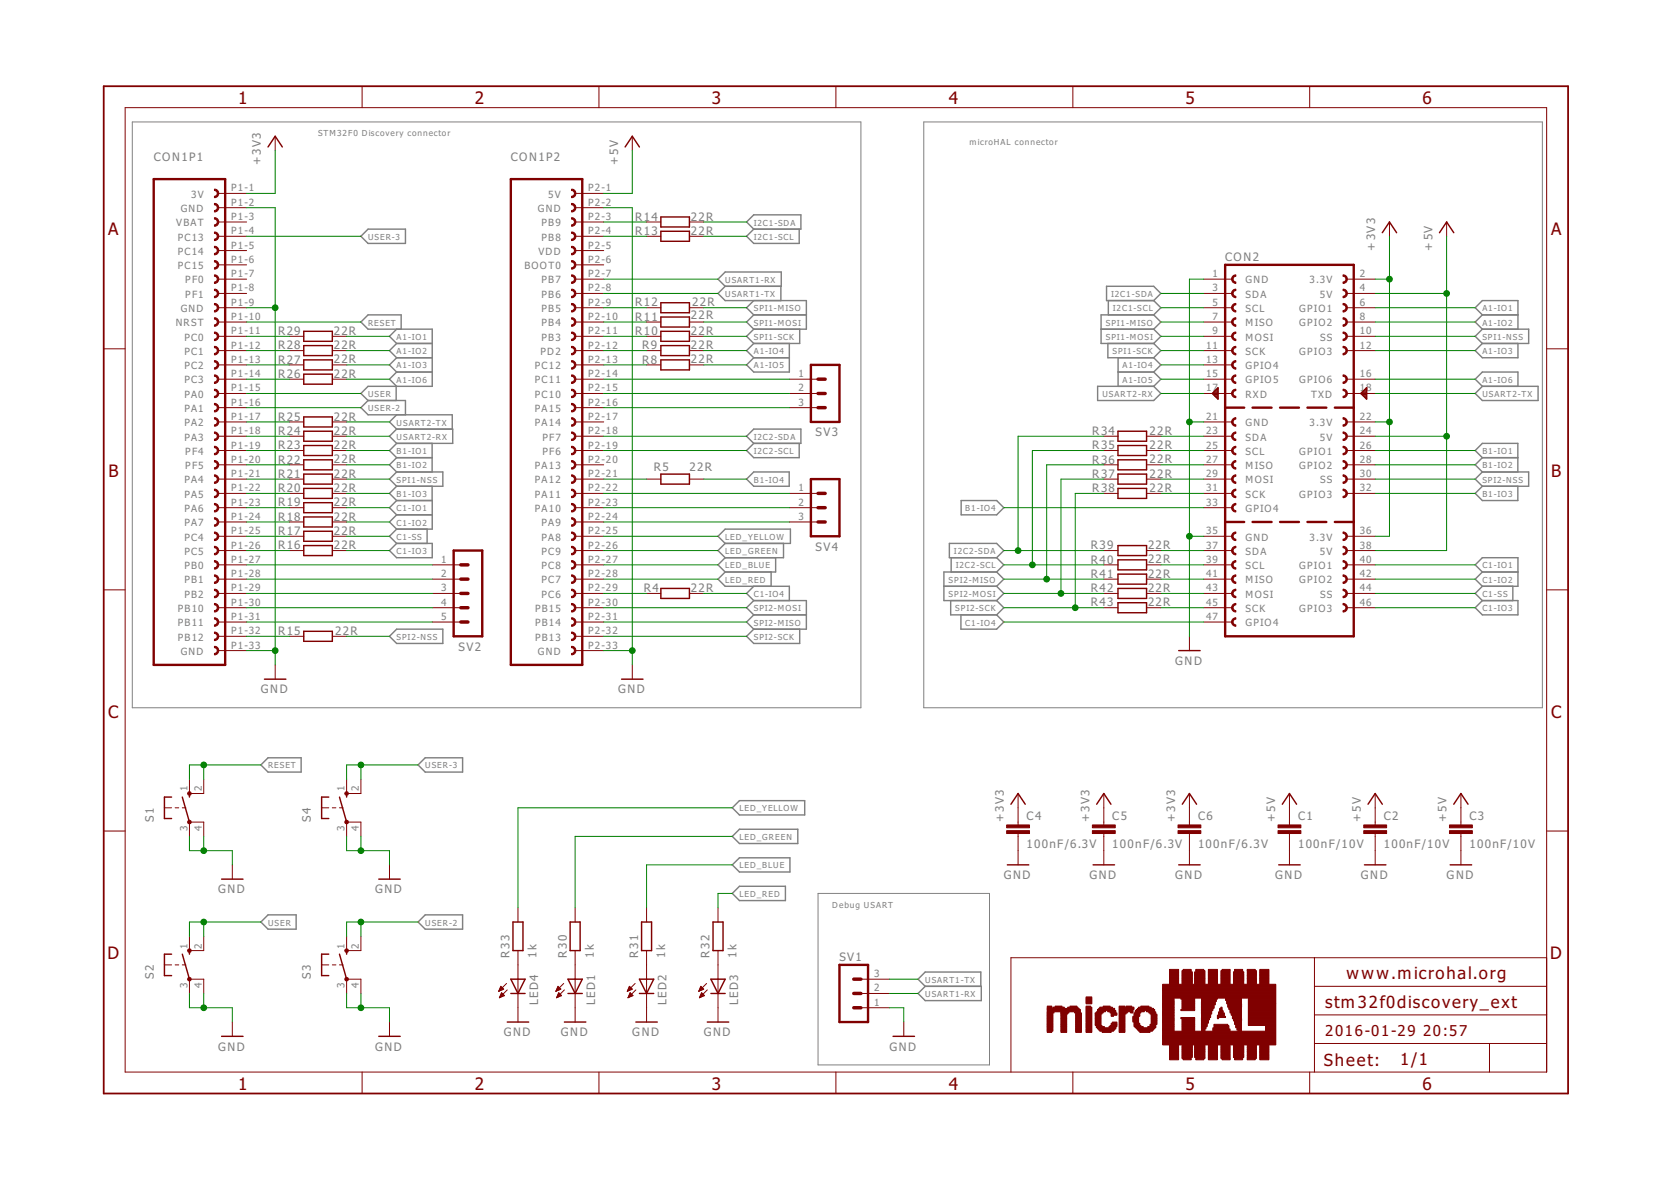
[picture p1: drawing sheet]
<svg xmlns="http://www.w3.org/2000/svg" width="297mm" height="210mm" viewBox="0 0 297 210" stroke-linecap="round" stroke-linejoin="round" font-family="sans-serif">
<defs><g id="words">
<g font-size="3.7" fill="#800000">
<text x="42.3" y="18.5">1</text>
<text x="84.4" y="18.5">2</text>
<text x="126.5" y="18.5">3</text>
<text x="168.7" y="18.5">4</text>
<text x="210.8" y="18.5">5</text>
<text x="252.9" y="18.5">6</text>
<text x="19.2" y="41.9">A</text>
<text x="275.7" y="41.9">A</text>
<text x="19.3" y="84.7">B</text>
<text x="275.8" y="84.7">B</text>
<text x="19.2" y="127.6">C</text>
<text x="275.7" y="127.6">C</text>
<text x="19.1" y="170.4">D</text>
<text x="275.6" y="170.4">D</text>
<text x="42.3" y="193.7">1</text>
<text x="84.4" y="193.7">2</text>
<text x="126.5" y="193.7">3</text>
<text x="168.7" y="193.7">4</text>
<text x="210.8" y="193.7">5</text>
<text x="252.9" y="193.7">6</text>
</g>
<g font-size="3.6" fill="#800000">
<text x="235.6" y="179.1">stm32f0discovery_ext</text>
<text x="239.4" y="174">www.microhal.org</text>
<text x="235.3" y="189.4">Sheet:</text>
<text x="248.9" y="189.3">1/1</text>
</g>
<g font-size="3.2" fill="#800000">
<text x="235.6" y="184.2">2016-01-29</text>
<text x="253" y="184.2">20:57</text>
</g>
<g font-size="2.5" fill="#808080">
<text x="27.3" y="28.5">CON1P1</text>
<text x="46.4" y="29.3" transform="rotate(-90 46.4 29.3)">+3V3</text>
<text x="90.8" y="28.5">CON1P2</text>
<text x="109.9" y="29.3" transform="rotate(-90 109.9 29.3)">+5V</text>
<text x="112.9" y="41.8">R13</text>
<text x="112.9" y="39.2">R14</text>
<text x="122.8" y="41.7">22R</text>
<text x="122.8" y="39.2">22R</text>
<text x="217.8" y="46.3">CON2</text>
<text x="244.5" y="44.5" transform="rotate(-90 244.5 44.5)">+3V3</text>
<text x="254.6" y="44.5" transform="rotate(-90 254.6 44.5)">+5V</text>
<text x="49.4" y="59.5">R29</text>
<text x="59.3" y="59.5">22R</text>
<text x="112.9" y="59.5">R10</text>
<text x="112.9" y="57">R11</text>
<text x="112.9" y="54.5">R12</text>
<text x="122.8" y="59.5">22R</text>
<text x="122.8" y="56.7">22R</text>
<text x="123.1" y="54.4">22R</text>
<text x="49.4" y="64.6">R27</text>
<text x="49.4" y="62.1">R28</text>
<text x="59.3" y="64.6">22R</text>
<text x="59.3" y="62.1">22R</text>
<text x="114.2" y="64.6">R8</text>
<text x="114.2" y="62.1">R9</text>
<text x="122.8" y="64.6">22R</text>
<text x="122.8" y="62.1">22R</text>
<text x="49.4" y="67.2">R26</text>
<text x="59.3" y="67.1">22R</text>
<text x="49.4" y="77.3">R24</text>
<text x="49.4" y="74.8">R25</text>
<text x="59.3" y="77.3">22R</text>
<text x="59.3" y="74.7">22R</text>
<text x="145" y="77.5">SV3</text>
<text x="194.2" y="77.3">R34</text>
<text x="204.3" y="77.3">22R</text>
<text x="49.4" y="82.4">R22</text>
<text x="49.4" y="79.9">R23</text>
<text x="59.3" y="82.4">22R</text>
<text x="59.3" y="79.8">22R</text>
<text x="116.2" y="83.7">R5</text>
<text x="122.6" y="83.6">22R</text>
<text x="194.2" y="79.9">R35</text>
<text x="194.2" y="82.4">R36</text>
<text x="204.3" y="79.8">22R</text>
<text x="204.3" y="82.4">22R</text>
<text x="49.4" y="87.5">R20</text>
<text x="49.4" y="84.9">R21</text>
<text x="59.3" y="90">22R</text>
<text x="59.3" y="87.4">22R</text>
<text x="59.3" y="84.9">22R</text>
<text x="194.2" y="84.9">R37</text>
<text x="194.2" y="87.5">R38</text>
<text x="204.3" y="84.9">22R</text>
<text x="204.3" y="87.4">22R</text>
<text x="49.4" y="95.1">R17</text>
<text x="49.4" y="92.5">R18</text>
<text x="49.4" y="90">R19</text>
<text x="59.3" y="95.1">22R</text>
<text x="59.3" y="92.5">22R</text>
<text x="49.4" y="97.6">R16</text>
<text x="59.3" y="97.6">22R</text>
<text x="145" y="97.9">SV4</text>
<text x="193.9" y="97.6">R39</text>
<text x="193.9" y="100.2">R40</text>
<text x="204.1" y="97.6">22R</text>
<text x="204.1" y="100.1">22R</text>
<text x="114.4" y="105.2">R4</text>
<text x="122.8" y="105.2">22R</text>
<text x="193.9" y="102.7">R41</text>
<text x="193.9" y="105.2">R42</text>
<text x="193.9" y="107.8">R43</text>
<text x="204.1" y="102.7">22R</text>
<text x="204.1" y="105.2">22R</text>
<text x="204.1" y="107.8">22R</text>
<text x="49.4" y="112.9">R15</text>
<text x="59.6" y="112.8">22R</text>
<text x="81.5" y="115.6">SV2</text>
<text x="208.9" y="118.2">GND</text>
<text x="46.4" y="123.3">GND</text>
<text x="109.9" y="123.3">GND</text>
<text x="27.3" y="146.1" transform="rotate(-90 27.3 146.1)">S1</text>
<text x="55.3" y="146.1" transform="rotate(-90 55.3 146.1)">S4</text>
<text x="178.4" y="146.1" transform="rotate(-90 178.4 146.1)">+3V3</text>
<text x="182.5" y="145.7">C4</text>
<text x="193.7" y="146.1" transform="rotate(-90 193.7 146.1)">+3V3</text>
<text x="197.7" y="145.7">C5</text>
<text x="208.9" y="146.1" transform="rotate(-90 208.9 146.1)">+3V3</text>
<text x="213" y="145.7">C6</text>
<text x="226.7" y="146.1" transform="rotate(-90 226.7 146.1)">+5V</text>
<text x="230.7" y="145.7">C1</text>
<text x="241.9" y="146.1" transform="rotate(-90 241.9 146.1)">+5V</text>
<text x="246" y="145.7">C2</text>
<text x="257.2" y="146.1" transform="rotate(-90 257.2 146.1)">+5V</text>
<text x="261.2" y="145.7">C3</text>
<text x="182.5" y="150.8">100nF/6.3V</text>
<text x="197.7" y="150.8">100nF/6.3V</text>
<text x="213" y="150.8">100nF/6.3V</text>
<text x="230.7" y="150.8">100nF/10V</text>
<text x="246" y="150.8">100nF/10V</text>
<text x="261.2" y="150.8">100nF/10V</text>
<text x="38.8" y="158.8">GND</text>
<text x="66.7" y="158.8">GND</text>
<text x="178.4" y="156.3">GND</text>
<text x="193.7" y="156.3">GND</text>
<text x="208.9" y="156.3">GND</text>
<text x="226.7" y="156.3">GND</text>
<text x="241.9" y="156.3">GND</text>
<text x="257.2" y="156.3">GND</text>
<text x="90.6" y="170.2" transform="rotate(-90 90.6 170.2)">R33</text>
<text x="95.4" y="170.2" transform="rotate(-90 95.4 170.2)">1k</text>
<text x="100.7" y="170.2" transform="rotate(-90 100.7 170.2)">R30</text>
<text x="105.5" y="170.2" transform="rotate(-90 105.5 170.2)">1k</text>
<text x="113.4" y="170.2" transform="rotate(-90 113.4 170.2)">R31</text>
<text x="118.2" y="170.2" transform="rotate(-90 118.2 170.2)">1k</text>
<text x="126.1" y="170.2" transform="rotate(-90 126.1 170.2)">R32</text>
<text x="130.9" y="170.2" transform="rotate(-90 130.9 170.2)">1k</text>
<text x="149.2" y="170.7">SV1</text>
<text x="27.3" y="174" transform="rotate(-90 27.3 174)">S2</text>
<text x="55.3" y="174" transform="rotate(-90 55.3 174)">S3</text>
<text x="95.6" y="178.6" transform="rotate(-90 95.6 178.6)">LED4</text>
<text x="105.8" y="178.6" transform="rotate(-90 105.8 178.6)">LED1</text>
<text x="118.5" y="178.6" transform="rotate(-90 118.5 178.6)">LED2</text>
<text x="131.2" y="178.6" transform="rotate(-90 131.2 178.6)">LED3</text>
<text x="89.5" y="184.2">GND</text>
<text x="99.7" y="184.2">GND</text>
<text x="112.4" y="184.2">GND</text>
<text x="125.1" y="184.2">GND</text>
<text x="38.8" y="186.7">GND</text>
<text x="66.7" y="186.7">GND</text>
<text x="158.1" y="186.7">GND</text>
</g>
<g font-size="2.1" fill="#808080">
<text x="34" y="35.1">3V</text>
<text x="41.1" y="34">P1-1</text>
<text x="97.5" y="35.1">5V</text>
<text x="104.6" y="34">P2-1</text>
<text x="31.3" y="40.2">VBAT</text>
<text x="32.1" y="37.7">GND</text>
<text x="41.1" y="41.6">P1-4</text>
<text x="41.1" y="39.1">P1-3</text>
<text x="41.1" y="36.6">P1-2</text>
<text x="95.6" y="37.7">GND</text>
<text x="96.3" y="40.2">PB9</text>
<text x="104.6" y="41.6">P2-4</text>
<text x="104.6" y="39.1">P2-3</text>
<text x="104.6" y="36.6">P2-2</text>
<text x="31.6" y="47.8">PC15</text>
<text x="31.6" y="45.3">PC14</text>
<text x="31.6" y="42.8">PC13</text>
<text x="41.1" y="46.7">P1-6</text>
<text x="41.1" y="44.2">P1-5</text>
<text x="93.2" y="47.8">BOOT0</text>
<text x="95.7" y="45.3">VDD</text>
<text x="96.3" y="42.8">PB8</text>
<text x="104.6" y="46.7">P2-6</text>
<text x="104.6" y="44.2">P2-5</text>
<text x="32.9" y="52.9">PF1</text>
<text x="32.9" y="50.4">PF0</text>
<text x="41.1" y="51.8">P1-8</text>
<text x="41.1" y="49.3">P1-7</text>
<text x="96.3" y="52.9">PB6</text>
<text x="96.3" y="50.4">PB7</text>
<text x="104.6" y="51.8">P2-8</text>
<text x="104.6" y="49.3">P2-7</text>
<text x="215.6" y="49.3">1</text>
<text x="215.6" y="51.8">3</text>
<text x="221.4" y="50.4">GND</text>
<text x="221.4" y="52.9">SDA</text>
<text x="232.8" y="50.4">3.3V</text>
<text x="234.6" y="52.9">5V</text>
<text x="241.7" y="49.3">2</text>
<text x="241.7" y="51.8">4</text>
<text x="31.2" y="58">NRST</text>
<text x="32.1" y="55.5">GND</text>
<text x="41.1" y="59.4">P1-11</text>
<text x="41.1" y="56.9">P1-10</text>
<text x="41.1" y="54.3">P1-9</text>
<text x="96.3" y="58">PB4</text>
<text x="96.3" y="55.5">PB5</text>
<text x="104.6" y="59.4">P2-11</text>
<text x="104.6" y="56.9">P2-10</text>
<text x="104.6" y="54.3">P2-9</text>
<text x="215.6" y="54.3">5</text>
<text x="215.6" y="56.9">7</text>
<text x="215.6" y="59.4">9</text>
<text x="221.4" y="55.4">SCL</text>
<text x="221.4" y="58">MISO</text>
<text x="231" y="55.5">GPIO1</text>
<text x="231" y="58">GPIO2</text>
<text x="241.7" y="54.3">6</text>
<text x="241.7" y="56.9">8</text>
<text x="241.7" y="59.4">10</text>
<text x="32.8" y="65.6">PC2</text>
<text x="32.8" y="63.1">PC1</text>
<text x="32.8" y="60.5">PC0</text>
<text x="41.1" y="64.5">P1-13</text>
<text x="41.1" y="62">P1-12</text>
<text x="95.1" y="65.6">PC12</text>
<text x="96.1" y="63.1">PD2</text>
<text x="96.3" y="60.5">PB3</text>
<text x="104.6" y="64.5">P2-13</text>
<text x="104.6" y="62">P2-12</text>
<text x="214.4" y="62">11</text>
<text x="214.4" y="64.5">13</text>
<text x="221.4" y="60.5">MOSI</text>
<text x="221.4" y="63.1">SCK</text>
<text x="221.4" y="65.6">GPIO4</text>
<text x="231" y="63.1">GPIO3</text>
<text x="234.7" y="60.5">SS</text>
<text x="241.7" y="62">12</text>
<text x="32.8" y="70.7">PA0</text>
<text x="32.8" y="68.1">PC3</text>
<text x="41.1" y="69.6">P1-15</text>
<text x="41.1" y="67">P1-14</text>
<text x="95.1" y="70.7">PC10</text>
<text x="95.1" y="68.1">PC11</text>
<text x="104.6" y="69.6">P2-15</text>
<text x="104.6" y="67">P2-14</text>
<text x="141.9" y="67">1</text>
<text x="141.9" y="69.6">2</text>
<text x="214.4" y="69.6">17</text>
<text x="214.4" y="67">15</text>
<text x="221.4" y="70.7">RXD</text>
<text x="221.4" y="68.1">GPIO5</text>
<text x="231" y="68.1">GPIO6</text>
<text x="233.1" y="70.7">TXD</text>
<text x="241.7" y="69.6">18</text>
<text x="241.7" y="67">16</text>
<text x="32.8" y="75.8">PA2</text>
<text x="32.8" y="73.2">PA1</text>
<text x="41.1" y="77.2">P1-18</text>
<text x="41.1" y="74.6">P1-17</text>
<text x="41.1" y="72.1">P1-16</text>
<text x="95.1" y="75.8">PA14</text>
<text x="95.1" y="73.2">PA15</text>
<text x="104.6" y="77.2">P2-18</text>
<text x="104.6" y="74.6">P2-17</text>
<text x="104.6" y="72.1">P2-16</text>
<text x="141.9" y="72.1">3</text>
<text x="214.4" y="74.6">21</text>
<text x="214.4" y="77.2">23</text>
<text x="221.4" y="75.8">GND</text>
<text x="232.8" y="75.8">3.3V</text>
<text x="241.7" y="74.6">22</text>
<text x="241.7" y="77.2">24</text>
<text x="32.8" y="78.3">PA3</text>
<text x="32.9" y="83.4">PF5</text>
<text x="32.9" y="80.8">PF4</text>
<text x="41.1" y="82.3">P1-20</text>
<text x="41.1" y="79.7">P1-19</text>
<text x="95.1" y="83.4">PA13</text>
<text x="96.4" y="80.8">PF6</text>
<text x="96.4" y="78.3">PF7</text>
<text x="104.6" y="82.3">P2-20</text>
<text x="104.6" y="79.7">P2-19</text>
<text x="214.4" y="79.7">25</text>
<text x="214.4" y="82.3">27</text>
<text x="221.4" y="78.3">SDA</text>
<text x="221.4" y="80.8">SCL</text>
<text x="221.4" y="83.4">MISO</text>
<text x="231" y="80.8">GPIO1</text>
<text x="231" y="83.4">GPIO2</text>
<text x="234.6" y="78.3">5V</text>
<text x="241.7" y="79.7">26</text>
<text x="241.7" y="82.3">28</text>
<text x="32.8" y="88.5">PA5</text>
<text x="32.8" y="85.9">PA4</text>
<text x="41.1" y="89.9">P1-23</text>
<text x="41.1" y="87.3">P1-22</text>
<text x="41.1" y="84.8">P1-21</text>
<text x="95.1" y="88.5">PA11</text>
<text x="95.1" y="85.9">PA12</text>
<text x="104.6" y="89.9">P2-23</text>
<text x="104.6" y="87.3">P2-22</text>
<text x="104.6" y="84.8">P2-21</text>
<text x="141.9" y="87.3">1</text>
<text x="141.9" y="89.9">2</text>
<text x="214.4" y="84.8">29</text>
<text x="214.4" y="87.3">31</text>
<text x="214.4" y="89.9">33</text>
<text x="221.4" y="85.9">MOSI</text>
<text x="221.4" y="88.5">SCK</text>
<text x="231" y="88.5">GPIO3</text>
<text x="234.7" y="85.9">SS</text>
<text x="241.7" y="84.8">30</text>
<text x="241.7" y="87.3">32</text>
<text x="32.8" y="93.5">PA7</text>
<text x="32.8" y="91">PA6</text>
<text x="41.1" y="95">P1-25</text>
<text x="41.1" y="92.4">P1-24</text>
<text x="95.1" y="91">PA10</text>
<text x="96.3" y="93.5">PA9</text>
<text x="104.6" y="95">P2-25</text>
<text x="104.6" y="92.4">P2-24</text>
<text x="141.9" y="92.4">3</text>
<text x="214.4" y="95">35</text>
<text x="221.4" y="91">GPIO4</text>
<text x="241.7" y="95">36</text>
<text x="32.8" y="98.6">PC5</text>
<text x="32.8" y="96.1">PC4</text>
<text x="32.8" y="101.2">PB0</text>
<text x="41.1" y="100">P1-27</text>
<text x="41.1" y="97.5">P1-26</text>
<text x="78.4" y="100">1</text>
<text x="96.3" y="101.2">PC8</text>
<text x="96.3" y="98.6">PC9</text>
<text x="96.3" y="96.1">PA8</text>
<text x="104.6" y="100">P2-27</text>
<text x="104.6" y="97.5">P2-26</text>
<text x="214.4" y="97.5">37</text>
<text x="214.4" y="100">39</text>
<text x="221.4" y="96.1">GND</text>
<text x="221.4" y="98.6">SDA</text>
<text x="221.4" y="101.2">SCL</text>
<text x="231" y="101.2">GPIO1</text>
<text x="232.8" y="96.1">3.3V</text>
<text x="234.6" y="98.6">5V</text>
<text x="241.7" y="97.5">38</text>
<text x="241.7" y="100">40</text>
<text x="32.8" y="106.2">PB2</text>
<text x="32.8" y="103.7">PB1</text>
<text x="41.1" y="107.7">P1-30</text>
<text x="41.1" y="105.1">P1-29</text>
<text x="41.1" y="102.6">P1-28</text>
<text x="78.4" y="102.6">2</text>
<text x="78.4" y="105.1">3</text>
<text x="78.4" y="107.7">4</text>
<text x="96.3" y="106.2">PC6</text>
<text x="96.3" y="103.7">PC7</text>
<text x="104.6" y="107.7">P2-30</text>
<text x="104.6" y="105.1">P2-29</text>
<text x="104.6" y="102.6">P2-28</text>
<text x="214.4" y="102.6">41</text>
<text x="214.4" y="105.1">43</text>
<text x="214.4" y="107.7">45</text>
<text x="221.4" y="103.7">MISO</text>
<text x="221.4" y="106.2">MOSI</text>
<text x="231" y="103.7">GPIO2</text>
<text x="234.7" y="106.2">SS</text>
<text x="241.7" y="102.6">42</text>
<text x="241.7" y="105.1">44</text>
<text x="241.7" y="107.7">46</text>
<text x="31.6" y="108.8">PB10</text>
<text x="31.6" y="113.9">PB12</text>
<text x="31.6" y="111.3">PB11</text>
<text x="41.1" y="112.7">P1-32</text>
<text x="41.1" y="110.2">P1-31</text>
<text x="78.4" y="110.2">5</text>
<text x="95.1" y="108.8">PB15</text>
<text x="95.1" y="113.9">PB13</text>
<text x="95.1" y="111.3">PB14</text>
<text x="104.6" y="112.7">P2-32</text>
<text x="104.6" y="110.2">P2-31</text>
<text x="214.4" y="110.2">47</text>
<text x="221.4" y="108.8">SCK</text>
<text x="221.4" y="111.3">GPIO4</text>
<text x="231" y="108.8">GPIO3</text>
<text x="32.1" y="116.4">GND</text>
<text x="41.1" y="115.3">P1-33</text>
<text x="95.6" y="116.4">GND</text>
<text x="104.6" y="115.3">P2-33</text>
<text x="33.3" y="140.7" transform="rotate(-90 33.3 140.7)">1</text>
<text x="35.9" y="140.7" transform="rotate(-90 35.9 140.7)">2</text>
<text x="61.3" y="140.7" transform="rotate(-90 61.3 140.7)">1</text>
<text x="63.8" y="140.7" transform="rotate(-90 63.8 140.7)">2</text>
<text x="33.3" y="147.6" transform="rotate(-90 33.3 147.6)">3</text>
<text x="35.9" y="147.6" transform="rotate(-90 35.9 147.6)">4</text>
<text x="61.3" y="147.6" transform="rotate(-90 61.3 147.6)">3</text>
<text x="63.8" y="147.6" transform="rotate(-90 63.8 147.6)">4</text>
<text x="33.3" y="168.6" transform="rotate(-90 33.3 168.6)">1</text>
<text x="35.9" y="168.6" transform="rotate(-90 35.9 168.6)">2</text>
<text x="61.3" y="168.6" transform="rotate(-90 61.3 168.6)">1</text>
<text x="63.8" y="168.6" transform="rotate(-90 63.8 168.6)">2</text>
<text x="155.4" y="173.7">3</text>
<text x="33.3" y="175.6" transform="rotate(-90 33.3 175.6)">3</text>
<text x="35.9" y="175.6" transform="rotate(-90 35.9 175.6)">4</text>
<text x="61.3" y="175.6" transform="rotate(-90 61.3 175.6)">3</text>
<text x="63.8" y="175.6" transform="rotate(-90 63.8 175.6)">4</text>
<text x="155.4" y="178.8">1</text>
<text x="155.4" y="176.2">2</text>
</g>
<g font-size="1.8" fill="#808080">
<text x="56.5" y="24.2">STM32F0 Discovery connector</text>
<text x="172.3" y="25.7">microHAL connector</text>
<text x="134" y="40.1">I2C1-SDA</text>
<text x="65.4" y="42.6">USER-3</text>
<text x="134" y="42.6">I2C1-SCL</text>
<text x="128.9" y="50.2">USART1-RX</text>
<text x="128.9" y="52.8">USART1-TX</text>
<text x="197.5" y="52.8">I2C1-SDA</text>
<text x="65.4" y="57.9">RESET</text>
<text x="134" y="55.3">SPI1-MISO</text>
<text x="134" y="57.9">SPI1-MOSI</text>
<text x="196.6" y="57.9">SPI1-MISO</text>
<text x="197.8" y="55.3">I2C1-SCL</text>
<text x="263.5" y="55.3">A1-IO1</text>
<text x="263.5" y="57.9">A1-IO2</text>
<text x="70.5" y="60.4">A1-IO1</text>
<text x="70.5" y="62.9">A1-IO2</text>
<text x="70.5" y="65.5">A1-IO3</text>
<text x="134" y="60.4">SPI1-SCK</text>
<text x="134" y="62.9">A1-IO4</text>
<text x="134" y="65.5">A1-IO5</text>
<text x="196.6" y="60.4">SPI1-MOSI</text>
<text x="197.7" y="62.9">SPI1-SCK</text>
<text x="199.5" y="65.5">A1-IO4</text>
<text x="263.5" y="60.4">SPI1-NSS</text>
<text x="263.5" y="62.9">A1-IO3</text>
<text x="65.4" y="70.6">USER</text>
<text x="70.5" y="68">A1-IO6</text>
<text x="196" y="70.6">USART2-RX</text>
<text x="199.5" y="68">A1-IO5</text>
<text x="263.5" y="70.6">USART2-TX</text>
<text x="263.5" y="68">A1-IO6</text>
<text x="65.4" y="73.1">USER-2</text>
<text x="70.5" y="75.6">USART2-TX</text>
<text x="70.5" y="80.7">B1-IO1</text>
<text x="70.5" y="83.3">B1-IO2</text>
<text x="70.5" y="78.2">USART2-RX</text>
<text x="134" y="78.2">I2C2-SDA</text>
<text x="134" y="80.7">I2C2-SCL</text>
<text x="263.5" y="80.7">B1-IO1</text>
<text x="263.5" y="83.3">B1-IO2</text>
<text x="70.5" y="85.8">SPI1-NSS</text>
<text x="70.5" y="88.3">B1-IO3</text>
<text x="134" y="85.8">B1-IO4</text>
<text x="263.5" y="85.8">SPI2-NSS</text>
<text x="263.5" y="88.3">B1-IO3</text>
<text x="70.5" y="90.9">C1-IO1</text>
<text x="70.5" y="93.4">C1-IO2</text>
<text x="70.5" y="96">C1-SS</text>
<text x="128.9" y="96">LED_YELLOW</text>
<text x="171.6" y="90.9">B1-IO4</text>
<text x="70.5" y="98.5">C1-IO3</text>
<text x="128.9" y="101">LED_BLUE</text>
<text x="128.9" y="98.5">LED_GREEN</text>
<text x="169.6" y="98.5">I2C2-SDA</text>
<text x="169.9" y="101">I2C2-SCL</text>
<text x="263.5" y="101">C1-IO1</text>
<text x="128.9" y="103.6">LED_RED</text>
<text x="134" y="106.1">C1-IO4</text>
<text x="168.6" y="103.6">SPI2-MISO</text>
<text x="168.6" y="106.1">SPI2-MOSI</text>
<text x="263.5" y="103.6">C1-IO2</text>
<text x="263.5" y="106.1">C1-SS</text>
<text x="70.5" y="113.7">SPI2-NSS</text>
<text x="134" y="113.7">SPI2-SCK</text>
<text x="134" y="111.2">SPI2-MISO</text>
<text x="134" y="108.6">SPI2-MOSI</text>
<text x="169.8" y="108.6">SPI2-SCK</text>
<text x="171.6" y="111.2">C1-IO4</text>
<text x="263.5" y="108.6">C1-IO3</text>
<text x="47.6" y="136.6">RESET</text>
<text x="75.6" y="136.6">USER-3</text>
<text x="131.4" y="149.3">LED_GREEN</text>
<text x="131.4" y="144.2">LED_YELLOW</text>
<text x="131.4" y="154.4">LED_BLUE</text>
<text x="131.4" y="159.4">LED_RED</text>
<text x="148" y="161.3">Debug USART</text>
<text x="47.6" y="164.5">USER</text>
<text x="75.6" y="164.5">USER-2</text>
<text x="164.5" y="177.2">USART1-RX</text>
<text x="164.5" y="174.7">USART1-TX</text>
</g>
</g></defs>
<path d="M23.5 21.7h129.5v104.1h-129.5zM164.2 21.7h110v104.1h-110zM145.4 158.8h30.5v30.5h-30.5z" fill="none" stroke="#808080" stroke-width=".18"/>
<g fill="none" stroke="#808080" stroke-width=".25">
<path d="M132.7 39.5l1.3-1.3h8.4v2.5h-8.4zM65.4 40.7h6.7v2.6h-6.7l-1.2-1.3zM70.5 58.5l-1.3 1.3 1.3 1.2M71.3 58.5v-2.5h-5.9l-1.2 1.2 1.2 1.3h11.4v10.2h-6.3l-1.3-1.3 1.3-1.3M127.6 49.6l1.3-1.3h10v2.6h-10zM128.9 50.9l-1.3 1.3 1.3 1.2h14.4v5.1h-9.3M134 56h9.3M134 40.7l-1.3 1.3 1.3 1.3h8.1v-2.6M134 53.4l-1.3 1.3 1.3 1.3M134 56l-1.3 1.2 1.3 1.3M134 58.5l-1.3 1.3 1.3 1.2M138.8 50.9v2.5"/>
<path d="M142.2 58.5v2.5h-8.2M195.7 58.5h9.4M196.7 50.9h8.4l1.3 1.3-1.3 1.2h-8.4zM197 53.4v2.6M205.1 53.4l1.3 1.3-1.3 1.3M205.1 56h-9.4v5h9.4M205.1 56l1.3 1.2-1.3 1.3M205.1 58.5l1.3 1.3-1.3 1.2M263.5 56l-1.3-1.3 1.3-1.3h6.3v5.1M263.5 56h6.3M263.5 58.5h8.2v2.5h-8.2M263.5 58.5l-1.3 1.3 1.3 1.2"/>
<path d="M263.5 56l-1.3 1.2 1.3 1.3M65.4 71.2l-1.2 1.3 1.2 1.2h15v2.6M65.4 71.2l-1.2-1.3 1.2-1.2h5v2.5M65.4 71.2h6.7v2.5M70.5 73.7l-1.3 1.3 1.3 1.3M70.5 76.3h10v2.5h-10M70.5 61h6.3M70.5 63.6h6.3M70.5 61l-1.3 1.3 1.3 1.3M70.5 63.6l-1.3 1.3 1.3 1.2M70.5 66.1h6.3M70.5 78.8l-1.3 1.3 1.3 1.2"/>
<path d="M70.5 76.3l-1.3 1.2 1.3 1.3M76.8 78.8v5.1M132.7 77.5l1.3-1.2h8.4v2.5h-8.4zM134 78.8l-1.3 1.3 1.3 1.2h8.1v-2.5M134 63.6h6.3M134 61l-1.3 1.3 1.3 1.3M140.3 61v5.1h-6.3l-1.3-1.2 1.3-1.3M195.1 68.7h10l1.3 1.2-1.3 1.3h-10zM196.9 61v2.6h8.2M198.8 66.1h6.3M198.8 63.6v5.1M205.1 61l1.3 1.3-1.3 1.3"/>
<path d="M205.1 63.6l1.3 1.3-1.3 1.2M205.1 66.1l1.3 1.3-1.3 1.3M262.2 69.9l1.3-1.2h9.9v2.5h-9.9zM263.5 61l-1.3 1.3 1.3 1.3h6.3v-2.6M263.5 68.7l-1.3-1.3 1.3-1.3h6.3v2.6M69.2 97.9l1.3-1.3h6.3v2.5h-6.3zM70.5 81.3h6.3M70.5 83.9h8.2v2.5h-8.2M70.5 83.9l-1.3 1.3 1.3 1.2M70.5 89h6.3v5h-6.3M70.5 91.5h6.3M70.5 81.3l-1.3 1.3 1.3 1.3"/>
<path d="M70.5 86.4l-1.3 1.3 1.3 1.3M70.5 89l-1.3 1.2 1.3 1.3M70.5 91.5l-1.3 1.3 1.3 1.2M70.5 94l-1.3 1.3 1.3 1.3M75.9 94v2.6M76.8 86.4v2.6M127.6 95.3l1.3-1.3h11.6v2.6h-11.6zM128.9 99.1l-1.3 1.3 1.3 1.3M128.9 96.6l-1.3 1.3 1.3 1.2M134 83.9h6.3v2.5h-6.3l-1.3-1.2zM137.9 99.1v2.6h-9M139.3 96.6v2.5h-10.4"/>
<path d="M168.8 96.6h8.4l1.2 1.3-1.2 1.2h-8.4zM169.1 99.1v2.6M170.9 89h6.3l1.2 1.2-1.2 1.3h-6.3zM177.2 99.1l1.2 1.3-1.2 1.3M263.5 81.3l-1.3-1.2 1.3-1.3h6.3v5.1M263.5 81.3h6.3M263.5 83.9l-1.3 1.3 1.3 1.2M263.5 83.9h8.2v2.5h-8.2M263.5 86.4l-1.3 1.3 1.3 1.3h6.3v-2.6M263.5 81.3l-1.3 1.3 1.3 1.3M69.2 113.1l1.3-1.3h8.2v2.6h-8.2zM128.9 101.7l-1.3 1.2 1.3 1.3h11.4v2.5"/>
<path d="M134 106.7h9.3v5.1h-9.3M134 111.8l-1.3 1.3 1.3 1.3h8.2v-2.6M134 109.3h9.3M134 109.3l-1.3 1.3 1.3 1.2M134 106.7l-1.3 1.3 1.3 1.3M134 104.2l-1.3 1.3 1.3 1.2M137.1 101.7v2.5M167.8 104.2h9.4M169 106.7v2.6h8.2M170.8 109.3v2.5h6.4l1.2-1.2-1.2-1.3M177.2 101.7h-9.4v5h9.4M177.2 106.7l1.2 1.3-1.2 1.3"/>
<path d="M177.2 101.7l1.2 1.2-1.2 1.3M177.2 104.2l1.2 1.3-1.2 1.2M262.2 108l1.3-1.3h6.3v2.6h-6.3zM263.5 101.7l-1.3-1.3 1.3-1.3h6.3v5.1h-6.3M263.5 101.7h6.3M263.5 101.7l-1.3 1.2 1.3 1.3M263.5 104.2l-1.3 1.3 1.3 1.2M268.9 104.2v2.5M46.4 136l1.2-1.3h5.9v2.5h-5.9zM74.3 136l1.3-1.3h6.6v2.5h-6.6zM130.2 143.6l1.2-1.3h11.6v2.5h-11.6zM130.2 158.8l1.2-1.3h8.2v2.6h-8.2z"/>
<path d="M130.2 153.7l1.2-1.2h9v2.5h-9zM130.2 148.7l1.2-1.3h10.4v2.5h-10.4zM46.4 163.9l1.2-1.3h5v2.5h-5zM74.3 163.9l1.3-1.3h6.6v2.5h-6.6zM163.2 176.6l1.3-1.3h9.9v2.5h-9.9zM164.5 175.3l-1.3-1.3 1.3-1.2h9.8v2.5"/>
</g>
<g fill="none" stroke="#800000" stroke-width=".42">
<path d="M27.3 31.8h12.7v86.4h-12.7zM90.8 31.8h12.7v86.4h-12.7zM217.8 47.1h22.8v66h-22.8zM144.1 64.9h5.1v10.1h-5.1zM217.8 72.5h3.4M222.7 72.5h3.3M227.5 72.5h3.4M232.4 72.5h3.4M237.3 72.5h3.3M80.6 97.9h5.1v15.2h-5.1zM144.1 85.2h5.1v10.1h-5.1zM217.8 92.8h3.4"/>
<path d="M222.7 92.8h3.3M227.5 92.8h3.4M232.4 92.8h3.4M237.3 92.8h3.3M149.2 171.5h5.1v10.2h-5.1z"/>
</g>
<g fill="#800000" stroke="#800000" stroke-width=".18">
<path d="M38.1 64.1a.76 .76 0 0 1 .8 .8 .76 .76 0 0 1-.8 .7v-.2a.51 .51 0 0 0 .5-.5 .51 .51 0 0 0-.5-.6z" fill-rule="evenodd"/>
<path d="M38.1 66.6a.76 .76 0 0 1 .8 .8 .76 .76 0 0 1-.8 .8v-.3a.51 .51 0 0 0 .5-.5 .51 .51 0 0 0-.5-.5z" fill-rule="evenodd"/>
<path d="M38.1 69.2a.75 .75 0 0 1 .8 .7 .75 .75 0 0 1-.8 .8v-.3a.5 .5 0 0 0 .5-.5 .5 .5 0 0 0-.5-.5z" fill-rule="evenodd"/>
<path d="M38.1 59a.76 .76 0 0 1 .8 .8 .76 .76 0 0 1-.8 .7v-.2a.51 .51 0 0 0 .5-.5 .51 .51 0 0 0-.5-.5z" fill-rule="evenodd"/>
<path d="M38.1 61.6a.76 .76 0 0 1 .8 .7 .76 .76 0 0 1-.8 .8v-.3a.51 .51 0 0 0 .5-.5 .51 .51 0 0 0-.5-.5z" fill-rule="evenodd"/>
<path d="M38.1 51.4a.76 .76 0 0 1 .8 .8 .76 .76 0 0 1-.8 .7v-.2a.51 .51 0 0 0 .5-.5 .51 .51 0 0 0-.5-.6z" fill-rule="evenodd"/>
<path d="M38.1 53.9a.76 .76 0 0 1 .8 .8 .76 .76 0 0 1-.8 .8v-.3a.51 .51 0 0 0 .5-.5 .51 .51 0 0 0-.5-.5z" fill-rule="evenodd"/>
<path d="M38.1 56.5a.76 .76 0 0 1 .8 .7 .76 .76 0 0 1-.8 .8v-.3a.51 .51 0 0 0 .5-.5 .51 .51 0 0 0-.5-.5z" fill-rule="evenodd"/>
<path d="M38.1 46.3a.76 .76 0 0 1 .8 .8 .76 .76 0 0 1-.8 .7v-.2a.51 .51 0 0 0 .5-.5 .51 .51 0 0 0-.5-.5z" fill-rule="evenodd"/>
<path d="M38.1 48.9a.76 .76 0 0 1 .8 .7 .76 .76 0 0 1-.8 .8v-.3a.51 .51 0 0 0 .5-.5 .51 .51 0 0 0-.5-.5z" fill-rule="evenodd"/>
<path d="M38.1 38.7a.76 .76 0 0 1 .8 .8 .76 .76 0 0 1-.8 .7v-.2a.51 .51 0 0 0 .5-.5 .51 .51 0 0 0-.5-.6z" fill-rule="evenodd"/>
<path d="M38.1 41.2a.76 .76 0 0 1 .8 .8 .76 .76 0 0 1-.8 .8v-.3a.51 .51 0 0 0 .5-.5 .51 .51 0 0 0-.5-.5z" fill-rule="evenodd"/>
<path d="M38.1 43.8a.76 .76 0 0 1 .8 .7 .76 .76 0 0 1-.8 .8v-.3a.51 .51 0 0 0 .5-.5 .51 .51 0 0 0-.5-.5z" fill-rule="evenodd"/>
<path d="M38.1 33.6a.76 .76 0 0 1 .8 .8 .76 .76 0 0 1-.8 .7v-.2a.51 .51 0 0 0 .5-.5 .51 .51 0 0 0-.5-.5z" fill-rule="evenodd"/>
<path d="M38.1 36.2a.76 .76 0 0 1 .8 .7 .76 .76 0 0 1-.8 .8v-.3a.51 .51 0 0 0 .5-.5 .51 .51 0 0 0-.5-.5z" fill-rule="evenodd"/>
<path d="M38.1 102.2a.76 .76 0 0 1 .8 .7 .76 .76 0 0 1-.8 .8v-.3a.51 .51 0 0 0 .5-.5 .51 .51 0 0 0-.5-.5z" fill-rule="evenodd"/>
<path d="M38.1 104.7a.76 .76 0 0 1 .8 .8 .76 .76 0 0 1-.8 .7v-.2a.51 .51 0 0 0 .5-.5 .51 .51 0 0 0-.5-.5z" fill-rule="evenodd"/>
<path d="M38.1 107.3a.76 .76 0 0 1 .8 .7 .76 .76 0 0 1-.8 .8v-.3a.51 .51 0 0 0 .5-.5 .51 .51 0 0 0-.5-.5z" fill-rule="evenodd"/>
<path d="M38.1 97.1a.76 .76 0 0 1 .8 .8 .76 .76 0 0 1-.8 .7v-.2a.51 .51 0 0 0 .5-.5 .51 .51 0 0 0-.5-.6z" fill-rule="evenodd"/>
<path d="M38.1 99.6a.76 .76 0 0 1 .8 .8 .76 .76 0 0 1-.8 .8v-.3a.51 .51 0 0 0 .5-.5 .51 .51 0 0 0-.5-.5z" fill-rule="evenodd"/>
<path d="M38.1 89.5a.76 .76 0 0 1 .8 .7 .76 .76 0 0 1-.8 .8v-.3a.51 .51 0 0 0 .5-.5 .51 .51 0 0 0-.5-.5z" fill-rule="evenodd"/>
<path d="M38.1 92a.76 .76 0 0 1 .8 .8 .76 .76 0 0 1-.8 .7v-.2a.51 .51 0 0 0 .5-.5 .51 .51 0 0 0-.5-.5z" fill-rule="evenodd"/>
<path d="M38.1 94.6a.76 .76 0 0 1 .8 .7 .76 .76 0 0 1-.8 .8v-.3a.51 .51 0 0 0 .5-.5 .51 .51 0 0 0-.5-.5z" fill-rule="evenodd"/>
<path d="M38.1 84.4a.76 .76 0 0 1 .8 .8 .76 .76 0 0 1-.8 .7v-.2a.51 .51 0 0 0 .5-.5 .51 .51 0 0 0-.5-.6z" fill-rule="evenodd"/>
<path d="M38.1 86.9a.76 .76 0 0 1 .8 .8 .76 .76 0 0 1-.8 .8v-.3a.51 .51 0 0 0 .5-.5 .51 .51 0 0 0-.5-.5z" fill-rule="evenodd"/>
<path d="M38.1 76.8a.76 .76 0 0 1 .8 .7 .76 .76 0 0 1-.8 .8v-.3a.51 .51 0 0 0 .5-.5 .51 .51 0 0 0-.5-.5z" fill-rule="evenodd"/>
<path d="M38.1 79.3a.76 .76 0 0 1 .8 .8 .76 .76 0 0 1-.8 .7v-.2a.51 .51 0 0 0 .5-.5 .51 .51 0 0 0-.5-.5z" fill-rule="evenodd"/>
<path d="M38.1 81.9a.76 .76 0 0 1 .8 .7 .76 .76 0 0 1-.8 .8v-.3a.51 .51 0 0 0 .5-.5 .51 .51 0 0 0-.5-.5z" fill-rule="evenodd"/>
<path d="M38.1 71.7a.76 .76 0 0 1 .8 .8 .76 .76 0 0 1-.8 .7v-.2a.51 .51 0 0 0 .5-.5 .51 .51 0 0 0-.5-.6z" fill-rule="evenodd"/>
<path d="M38.1 74.2a.76 .76 0 0 1 .8 .8 .76 .76 0 0 1-.8 .8v-.3a.51 .51 0 0 0 .5-.5 .51 .51 0 0 0-.5-.5z" fill-rule="evenodd"/>
<path d="M38.1 109.8a.76 .76 0 0 1 .8 .8 .76 .76 0 0 1-.8 .7v-.2a.51 .51 0 0 0 .5-.5 .51 .51 0 0 0-.5-.6z" fill-rule="evenodd"/>
<path d="M38.1 112.3a.76 .76 0 0 1 .8 .8 .76 .76 0 0 1-.8 .8v-.3a.51 .51 0 0 0 .5-.5 .51 .51 0 0 0-.5-.5z" fill-rule="evenodd"/>
<path d="M38.1 114.9a.76 .76 0 0 1 .8 .7 .76 .76 0 0 1-.8 .8v-.3a.51 .51 0 0 0 .5-.5 .51 .51 0 0 0-.5-.5z" fill-rule="evenodd"/>
<path d="M101.6 64.1a.76 .76 0 0 1 .8 .8 .76 .76 0 0 1-.8 .7v-.2a.51 .51 0 0 0 .5-.5 .51 .51 0 0 0-.5-.6z" fill-rule="evenodd"/>
<path d="M101.6 66.6a.76 .76 0 0 1 .8 .8 .76 .76 0 0 1-.8 .8v-.3a.51 .51 0 0 0 .5-.5 .51 .51 0 0 0-.5-.5z" fill-rule="evenodd"/>
<path d="M101.6 69.2a.75 .75 0 0 1 .8 .7 .75 .75 0 0 1-.8 .8v-.3a.5 .5 0 0 0 .5-.5 .5 .5 0 0 0-.5-.5z" fill-rule="evenodd"/>
<path d="M101.6 59a.76 .76 0 0 1 .8 .8 .76 .76 0 0 1-.8 .7v-.2a.51 .51 0 0 0 .5-.5 .51 .51 0 0 0-.5-.5z" fill-rule="evenodd"/>
<path d="M101.6 61.6a.76 .76 0 0 1 .8 .7 .76 .76 0 0 1-.8 .8v-.3a.51 .51 0 0 0 .5-.5 .51 .51 0 0 0-.5-.5z" fill-rule="evenodd"/>
<path d="M101.6 51.4a.76 .76 0 0 1 .8 .8 .76 .76 0 0 1-.8 .7v-.2a.51 .51 0 0 0 .5-.5 .51 .51 0 0 0-.5-.6z" fill-rule="evenodd"/>
<path d="M101.6 53.9a.76 .76 0 0 1 .8 .8 .76 .76 0 0 1-.8 .8v-.3a.51 .51 0 0 0 .5-.5 .51 .51 0 0 0-.5-.5z" fill-rule="evenodd"/>
<path d="M101.6 56.5a.76 .76 0 0 1 .8 .7 .76 .76 0 0 1-.8 .8v-.3a.51 .51 0 0 0 .5-.5 .51 .51 0 0 0-.5-.5z" fill-rule="evenodd"/>
<path d="M101.6 46.3a.76 .76 0 0 1 .8 .8 .76 .76 0 0 1-.8 .7v-.2a.51 .51 0 0 0 .5-.5 .51 .51 0 0 0-.5-.5z" fill-rule="evenodd"/>
<path d="M101.6 48.9a.76 .76 0 0 1 .8 .7 .76 .76 0 0 1-.8 .8v-.3a.51 .51 0 0 0 .5-.5 .51 .51 0 0 0-.5-.5z" fill-rule="evenodd"/>
<path d="M101.6 38.7a.76 .76 0 0 1 .8 .8 .76 .76 0 0 1-.8 .7v-.2a.51 .51 0 0 0 .5-.5 .51 .51 0 0 0-.5-.6z" fill-rule="evenodd"/>
<path d="M101.6 41.2a.76 .76 0 0 1 .8 .8 .76 .76 0 0 1-.8 .8v-.3a.51 .51 0 0 0 .5-.5 .51 .51 0 0 0-.5-.5z" fill-rule="evenodd"/>
<path d="M101.6 43.8a.76 .76 0 0 1 .8 .7 .76 .76 0 0 1-.8 .8v-.3a.51 .51 0 0 0 .5-.5 .51 .51 0 0 0-.5-.5z" fill-rule="evenodd"/>
<path d="M101.6 33.6a.76 .76 0 0 1 .8 .8 .76 .76 0 0 1-.8 .7v-.2a.51 .51 0 0 0 .5-.5 .51 .51 0 0 0-.5-.5z" fill-rule="evenodd"/>
<path d="M101.6 36.2a.76 .76 0 0 1 .8 .7 .76 .76 0 0 1-.8 .8v-.3a.51 .51 0 0 0 .5-.5 .51 .51 0 0 0-.5-.5z" fill-rule="evenodd"/>
<path d="M101.6 102.2a.76 .76 0 0 1 .8 .7 .76 .76 0 0 1-.8 .8v-.3a.51 .51 0 0 0 .5-.5 .51 .51 0 0 0-.5-.5z" fill-rule="evenodd"/>
<path d="M101.6 104.7a.76 .76 0 0 1 .8 .8 .76 .76 0 0 1-.8 .7v-.2a.51 .51 0 0 0 .5-.5 .51 .51 0 0 0-.5-.5z" fill-rule="evenodd"/>
<path d="M101.6 107.3a.76 .76 0 0 1 .8 .7 .76 .76 0 0 1-.8 .8v-.3a.51 .51 0 0 0 .5-.5 .51 .51 0 0 0-.5-.5z" fill-rule="evenodd"/>
<path d="M101.6 97.1a.76 .76 0 0 1 .8 .8 .76 .76 0 0 1-.8 .7v-.2a.51 .51 0 0 0 .5-.5 .51 .51 0 0 0-.5-.6z" fill-rule="evenodd"/>
<path d="M101.6 99.6a.76 .76 0 0 1 .8 .8 .76 .76 0 0 1-.8 .8v-.3a.51 .51 0 0 0 .5-.5 .51 .51 0 0 0-.5-.5z" fill-rule="evenodd"/>
<path d="M101.6 89.5a.76 .76 0 0 1 .8 .7 .76 .76 0 0 1-.8 .8v-.3a.51 .51 0 0 0 .5-.5 .51 .51 0 0 0-.5-.5z" fill-rule="evenodd"/>
<path d="M101.6 92a.76 .76 0 0 1 .8 .8 .76 .76 0 0 1-.8 .7v-.2a.51 .51 0 0 0 .5-.5 .51 .51 0 0 0-.5-.5z" fill-rule="evenodd"/>
<path d="M101.6 94.6a.76 .76 0 0 1 .8 .7 .76 .76 0 0 1-.8 .8v-.3a.51 .51 0 0 0 .5-.5 .51 .51 0 0 0-.5-.5z" fill-rule="evenodd"/>
<path d="M101.6 84.4a.76 .76 0 0 1 .8 .8 .76 .76 0 0 1-.8 .7v-.2a.51 .51 0 0 0 .5-.5 .51 .51 0 0 0-.5-.6z" fill-rule="evenodd"/>
<path d="M101.6 86.9a.76 .76 0 0 1 .8 .8 .76 .76 0 0 1-.8 .8v-.3a.51 .51 0 0 0 .5-.5 .51 .51 0 0 0-.5-.5z" fill-rule="evenodd"/>
<path d="M101.6 76.8a.76 .76 0 0 1 .8 .7 .76 .76 0 0 1-.8 .8v-.3a.51 .51 0 0 0 .5-.5 .51 .51 0 0 0-.5-.5z" fill-rule="evenodd"/>
<path d="M101.6 79.3a.76 .76 0 0 1 .8 .8 .76 .76 0 0 1-.8 .7v-.2a.51 .51 0 0 0 .5-.5 .51 .51 0 0 0-.5-.5z" fill-rule="evenodd"/>
<path d="M101.6 81.9a.76 .76 0 0 1 .8 .7 .76 .76 0 0 1-.8 .8v-.3a.51 .51 0 0 0 .5-.5 .51 .51 0 0 0-.5-.5z" fill-rule="evenodd"/>
<path d="M101.6 71.7a.76 .76 0 0 1 .8 .8 .76 .76 0 0 1-.8 .7v-.2a.51 .51 0 0 0 .5-.5 .51 .51 0 0 0-.5-.6z" fill-rule="evenodd"/>
<path d="M101.6 74.2a.76 .76 0 0 1 .8 .8 .76 .76 0 0 1-.8 .8v-.3a.51 .51 0 0 0 .5-.5 .51 .51 0 0 0-.5-.5z" fill-rule="evenodd"/>
<path d="M101.6 109.8a.76 .76 0 0 1 .8 .8 .76 .76 0 0 1-.8 .7v-.2a.51 .51 0 0 0 .5-.5 .51 .51 0 0 0-.5-.6z" fill-rule="evenodd"/>
<path d="M101.6 112.3a.76 .76 0 0 1 .8 .8 .76 .76 0 0 1-.8 .8v-.3a.51 .51 0 0 0 .5-.5 .51 .51 0 0 0-.5-.5z" fill-rule="evenodd"/>
<path d="M101.6 114.9a.76 .76 0 0 1 .8 .7 .76 .76 0 0 1-.8 .8v-.3a.51 .51 0 0 0 .5-.5 .51 .51 0 0 0-.5-.5z" fill-rule="evenodd"/>
<path d="M219.2 54.1l.5-.2v.3a.51 .51 0 0 0-.5 .5 .51 .51 0 0 0 .5 .5v.3a.77 .77 0 0 1-.7-.5 .77 .77 0 0 1 .2-.9z" fill-rule="evenodd"/>
<path d="M219.2 51.6l.5-.2v.2a.51 .51 0 0 0-.5 .6 .51 .51 0 0 0 .5 .5v.2a.77 .77 0 0 1-.7-.5 .77 .77 0 0 1 .2-.8z" fill-rule="evenodd"/>
<path d="M219.2 49.1l.5-.2v.2a.51 .51 0 0 0-.5 .5 .51 .51 0 0 0 .5 .5v.3a.77 .77 0 0 1-.7-.5 .77 .77 0 0 1 .2-.8z" fill-rule="evenodd"/>
<path d="M238.7 53.9a.76 .76 0 0 1 .8 .8 .76 .76 0 0 1-.8 .8v-.3a.51 .51 0 0 0 .6-.5 .51 .51 0 0 0-.6-.5z" fill-rule="evenodd"/>
<path d="M238.7 51.4a.76 .76 0 0 1 .8 .8 .76 .76 0 0 1-.8 .7v-.2a.51 .51 0 0 0 .6-.5 .51 .51 0 0 0-.6-.6z" fill-rule="evenodd"/>
<path d="M238.7 48.9a.76 .76 0 0 1 .8 .7 .76 .76 0 0 1-.8 .8v-.3a.51 .51 0 0 0 .6-.5 .51 .51 0 0 0-.6-.5z" fill-rule="evenodd"/>
<path d="M219.2 59.2l.5-.2v.3a.51 .51 0 0 0-.5 .5 .51 .51 0 0 0 .5 .5v.2a.77 .77 0 0 1-.7-.4 .77 .77 0 0 1 .2-.9z" fill-rule="evenodd"/>
<path d="M219.2 56.7l.5-.2v.2a.51 .51 0 0 0-.5 .5 .51 .51 0 0 0 .5 .5v.3a.77 .77 0 0 1-.7-.5 .77 .77 0 0 1 .2-.8z" fill-rule="evenodd"/>
<path d="M238.7 59a.76 .76 0 0 1 .8 .8 .76 .76 0 0 1-.8 .7v-.2a.51 .51 0 0 0 .6-.5 .51 .51 0 0 0-.6-.5z" fill-rule="evenodd"/>
<path d="M238.7 56.5a.76 .76 0 0 1 .8 .7 .76 .76 0 0 1-.8 .8v-.3a.51 .51 0 0 0 .6-.5 .51 .51 0 0 0-.6-.5z" fill-rule="evenodd"/>
<path d="M219.2 61.8l.5-.2v.2a.51 .51 0 0 0-.5 .5 .51 .51 0 0 0 .5 .5v.3a.77 .77 0 0 1-.7-.5 .77 .77 0 0 1 .2-.8z" fill-rule="evenodd"/>
<path d="M219.2 69.4l.5-.2v.2a.5 .5 0 0 0-.5 .5 .5 .5 0 0 0 .5 .5v.3a.75 .75 0 0 1-.7-.5 .75 .75 0 0 1 .2-.8z" fill-rule="evenodd"/>
<path d="M238.7 69.2a.75 .75 0 0 1 .8 .7 .75 .75 0 0 1-.8 .8v-.3a.5 .5 0 0 0 .6-.5 .5 .5 0 0 0-.6-.5z" fill-rule="evenodd"/>
<path d="M219.2 64.3l.5-.2v.2a.51 .51 0 0 0-.5 .6 .51 .51 0 0 0 .5 .5v.2a.77 .77 0 0 1-.7-.5 .77 .77 0 0 1 .2-.8z" fill-rule="evenodd"/>
<path d="M219.2 66.8l.5-.2v.3a.51 .51 0 0 0-.5 .5 .51 .51 0 0 0 .5 .5v.3a.77 .77 0 0 1-.7-.5 .77 .77 0 0 1 .2-.9z" fill-rule="evenodd"/>
<path d="M238.7 61.6a.76 .76 0 0 1 .8 .7 .76 .76 0 0 1-.8 .8v-.3a.51 .51 0 0 0 .6-.5 .51 .51 0 0 0-.6-.5z" fill-rule="evenodd"/>
<path d="M238.7 66.6a.76 .76 0 0 1 .8 .8 .76 .76 0 0 1-.8 .8v-.3a.51 .51 0 0 0 .6-.5 .51 .51 0 0 0-.6-.5z" fill-rule="evenodd"/>
<path d="M219.2 79.5l.5-.2v.3a.51 .51 0 0 0-.5 .5 .51 .51 0 0 0 .5 .5v.2a.75 .75 0 0 1-.7-.4 .75 .75 0 0 1 .2-.9z" fill-rule="evenodd"/>
<path d="M219.2 77l.5-.2v.2a.51 .51 0 0 0-.5 .5 .51 .51 0 0 0 .5 .5v.3a.75 .75 0 0 1-.7-.5 .75 .75 0 0 1 .2-.8z" fill-rule="evenodd"/>
<path d="M219.2 74.5l.5-.3v.3a.51 .51 0 0 0-.5 .5 .51 .51 0 0 0 .5 .5v.3a.75 .75 0 0 1-.7-.5 .75 .75 0 0 1 .2-.8z" fill-rule="evenodd"/>
<path d="M238.7 79.3a.76 .76 0 0 1 .8 .8 .76 .76 0 0 1-.8 .7v-.2a.51 .51 0 0 0 .6-.5 .51 .51 0 0 0-.6-.5z" fill-rule="evenodd"/>
<path d="M238.7 76.8a.76 .76 0 0 1 .8 .7 .76 .76 0 0 1-.8 .8v-.3a.51 .51 0 0 0 .6-.5 .51 .51 0 0 0-.6-.5z" fill-rule="evenodd"/>
<path d="M238.7 74.2a.76 .76 0 0 1 .8 .8 .76 .76 0 0 1-.8 .8v-.3a.51 .51 0 0 0 .6-.5 .51 .51 0 0 0-.6-.5z" fill-rule="evenodd"/>
<path d="M219.2 84.6l.5-.2v.2a.51 .51 0 0 0-.5 .6 .51 .51 0 0 0 .5 .5v.2a.75 .75 0 0 1-.7-.4 .75 .75 0 0 1 .2-.9z" fill-rule="evenodd"/>
<path d="M219.2 82.1l.5-.2v.2a.51 .51 0 0 0-.5 .5 .51 .51 0 0 0 .5 .5v.3a.75 .75 0 0 1-.7-.5 .75 .75 0 0 1 .2-.8z" fill-rule="evenodd"/>
<path d="M238.7 84.4a.76 .76 0 0 1 .8 .8 .76 .76 0 0 1-.8 .7v-.2a.51 .51 0 0 0 .6-.5 .51 .51 0 0 0-.6-.6z" fill-rule="evenodd"/>
<path d="M238.7 81.9a.76 .76 0 0 1 .8 .7 .76 .76 0 0 1-.8 .8v-.3a.51 .51 0 0 0 .6-.5 .51 .51 0 0 0-.6-.5z" fill-rule="evenodd"/>
<path d="M219.2 87.2l.5-.3v.3a.51 .51 0 0 0-.5 .5 .51 .51 0 0 0 .5 .5v.3a.75 .75 0 0 1-.7-.5 .75 .75 0 0 1 .2-.8z" fill-rule="evenodd"/>
<path d="M219.2 89.7l.5-.2v.2a.51 .51 0 0 0-.5 .5 .51 .51 0 0 0 .5 .5v.3a.76 .76 0 0 1-.7-.5 .76 .76 0 0 1 .2-.8z" fill-rule="evenodd"/>
<path d="M238.7 86.9a.76 .76 0 0 1 .8 .8 .76 .76 0 0 1-.8 .8v-.3a.51 .51 0 0 0 .6-.5 .51 .51 0 0 0-.6-.5z" fill-rule="evenodd"/>
<path d="M219.2 99.8l.5-.2v.3a.51 .51 0 0 0-.5 .5 .51 .51 0 0 0 .5 .5v.3a.76 .76 0 0 1-.7-.5 .76 .76 0 0 1 .2-.9z" fill-rule="evenodd"/>
<path d="M219.2 97.3l.5-.2v.2a.51 .51 0 0 0-.5 .6 .51 .51 0 0 0 .5 .5v.2a.76 .76 0 0 1-.7-.5 .76 .76 0 0 1 .2-.8z" fill-rule="evenodd"/>
<path d="M219.2 94.8l.5-.2v.2a.51 .51 0 0 0-.5 .5 .51 .51 0 0 0 .5 .5v.3a.76 .76 0 0 1-.7-.5 .76 .76 0 0 1 .2-.8z" fill-rule="evenodd"/>
<path d="M238.7 99.6a.76 .76 0 0 1 .8 .8 .76 .76 0 0 1-.8 .8v-.3a.51 .51 0 0 0 .6-.5 .51 .51 0 0 0-.6-.5z" fill-rule="evenodd"/>
<path d="M238.7 97.1a.76 .76 0 0 1 .8 .8 .76 .76 0 0 1-.8 .7v-.2a.51 .51 0 0 0 .6-.5 .51 .51 0 0 0-.6-.6z" fill-rule="evenodd"/>
<path d="M238.7 94.6a.76 .76 0 0 1 .8 .7 .76 .76 0 0 1-.8 .8v-.3a.51 .51 0 0 0 .6-.5 .51 .51 0 0 0-.6-.5z" fill-rule="evenodd"/>
<path d="M219.2 104.9l.5-.2v.3a.51 .51 0 0 0-.5 .5 .51 .51 0 0 0 .5 .5v.2a.76 .76 0 0 1-.7-.4 .76 .76 0 0 1 .2-.9z" fill-rule="evenodd"/>
<path d="M219.2 102.4l.5-.2v.2a.51 .51 0 0 0-.5 .5 .51 .51 0 0 0 .5 .5v.3a.76 .76 0 0 1-.7-.5 .76 .76 0 0 1 .2-.8z" fill-rule="evenodd"/>
<path d="M238.7 104.7a.76 .76 0 0 1 .8 .8 .76 .76 0 0 1-.8 .7v-.2a.51 .51 0 0 0 .6-.5 .51 .51 0 0 0-.6-.5z" fill-rule="evenodd"/>
<path d="M238.7 102.2a.76 .76 0 0 1 .8 .7 .76 .76 0 0 1-.8 .8v-.3a.51 .51 0 0 0 .6-.5 .51 .51 0 0 0-.6-.5z" fill-rule="evenodd"/>
<path d="M219.2 107.5l.5-.2v.2a.51 .51 0 0 0-.5 .5 .51 .51 0 0 0 .5 .5v.3a.76 .76 0 0 1-.7-.5 .76 .76 0 0 1 .2-.8z" fill-rule="evenodd"/>
<path d="M219.2 110l.5-.2v.2a.51 .51 0 0 0-.5 .6 .51 .51 0 0 0 .5 .5v.2a.76 .76 0 0 1-.7-.5 .76 .76 0 0 1 .2-.8z" fill-rule="evenodd"/>
<path d="M238.7 107.3a.76 .76 0 0 1 .8 .7 .76 .76 0 0 1-.8 .8v-.3a.51 .51 0 0 0 .6-.5 .51 .51 0 0 0-.6-.5z" fill-rule="evenodd"/>
<circle cx="33.7" cy="146.1" r=".33"/>
<circle cx="33.7" cy="141" r=".33"/>
<circle cx="33.7" cy="174" r=".33"/>
<circle cx="33.7" cy="169" r=".33"/>
<circle cx="61.6" cy="174" r=".33"/>
<circle cx="61.6" cy="169" r=".33"/>
<circle cx="61.6" cy="146.1" r=".33"/>
<circle cx="61.6" cy="141" r=".33"/>
</g>
<g fill="none" stroke="#800000" stroke-width=".18">
<path d="M22.2 19.1h252.7v171.4h-252.7zM64.4 15.3v3.8M106.5 15.3v3.8M148.6 15.3v3.8M190.7 15.3v3.8M232.8 15.3v3.8M38.8 39.5h5M38.8 36.9h5M38.8 34.4h5M48.9 24.2v2.6M102.2 39.5h5.1M102.2 36.9h5.1"/>
<path d="M102.2 34.4h5.1M112.4 24.2v2.6M114.9 39.5h2.6M122.6 39.5h2.5M247 39.5v2.5M257.2 39.5v2.5M38.8 59.8h5M38.8 57.2h5M38.8 54.7h5M38.8 52.2h5M38.8 49.6h5M38.8 47.1h5"/>
<path d="M38.8 44.5h5M38.8 42h5M51.5 59.8h2.5M59.1 59.8h2.5M102.2 59.8h5.1M102.2 57.2h5.1M102.2 54.7h5.1M102.2 52.2h5.1M102.2 49.6h5.1M102.2 47.1h5.1M102.2 44.5h5.1M102.2 42h5.1"/>
<path d="M114.9 59.8h2.6M114.9 57.2h2.6M114.9 54.7h2.6M114.9 42h2.6M122.6 59.8h2.5M122.6 57.2h2.5M122.6 54.7h2.5M122.6 42h2.5M214 59.8h5.1M214 57.2h5.1M214 54.7h5.1M214 52.2h5.1"/>
<path d="M214 49.6h5.1M239.4 59.8h5.1M239.4 57.2h5.1M239.4 54.7h5.1M239.4 52.2h5.1M239.4 49.6h5.1M18.4 62h3.8M38.8 69.9h5M38.8 67.4h5M38.8 64.9h5M38.8 62.3h5M38.8 77.5h5"/>
<path d="M38.8 75h5M38.8 72.5h5M51.5 67.4h2.5M51.5 64.9h2.5M51.5 62.3h2.5M51.5 77.5h2.5M51.5 75h2.5M59.1 67.4h2.5M59.1 64.9h2.5M59.1 62.3h2.5M59.1 77.5h2.5M59.1 75h2.5"/>
<path d="M102.2 69.9h5.1M102.2 67.4h5.1M102.2 64.9h5.1M102.2 62.3h5.1M102.2 77.5h5.1M102.2 75h5.1M102.2 72.5h5.1M114.9 64.9h2.6M114.9 62.3h2.6M122.6 64.9h2.5M122.6 62.3h2.5M140.3 69.9h5.1"/>
<path d="M140.3 67.4h5.1M140.3 72.5h5.1M196.2 77.5h2.5M203.8 77.5h2.6M214 69.9h5.1M214 67.4h5.1M214 64.9h5.1M214 62.3h5.1M214 77.5h5.1M214 75h5.1M239.4 69.9h5.1M239.4 67.4h5.1"/>
<path d="M239.4 62.3h5.1M239.4 77.5h5.1M239.4 75h5.1M274.9 62h3.8M38.8 97.9h5M38.8 95.3h5M38.8 92.8h5M38.8 90.2h5M38.8 87.7h5M38.8 85.2h5M38.8 82.6h5M38.8 80.1h5"/>
<path d="M51.5 97.9h2.5M51.5 95.3h2.5M51.5 92.8h2.5M51.5 90.2h2.5M51.5 87.7h2.5M51.5 85.2h2.5M51.5 82.6h2.5M51.5 80.1h2.5M59.1 97.9h2.5M59.1 95.3h2.5M59.1 92.8h2.5M59.1 90.2h2.5"/>
<path d="M59.1 87.7h2.5M59.1 85.2h2.5M59.1 82.6h2.5M59.1 80.1h2.5M102.2 97.9h5.1M102.2 95.3h5.1M102.2 92.8h5.1M102.2 90.2h5.1M102.2 87.7h5.1M102.2 85.2h5.1M102.2 82.6h5.1M102.2 80.1h5.1"/>
<path d="M114.9 85.2h2.6M122.6 85.2h2.5M140.3 92.8h5.1M140.3 90.2h5.1M140.3 87.7h5.1M196.2 97.9h2.5M196.2 87.7h2.5M196.2 85.2h2.5M196.2 82.6h2.5M196.2 80.1h2.5M203.8 97.9h2.6M203.8 87.7h2.6"/>
<path d="M203.8 85.2h2.6M203.8 82.6h2.6M203.8 80.1h2.6M214 97.9h5.1M214 95.3h5.1M214 90.2h5.1M214 87.7h5.1M214 85.2h5.1M214 82.6h5.1M214 80.1h5.1M239.4 97.9h5.1M239.4 95.3h5.1"/>
<path d="M239.4 87.7h5.1M239.4 85.2h5.1M239.4 82.6h5.1M239.4 80.1h5.1M18.4 104.8h3.8M38.8 108h5M38.8 105.5h5M38.8 102.9h5M38.8 100.4h5M38.8 115.6h5M38.8 113.1h5M38.8 110.6h5"/>
<path d="M48.9 118.2v2.5M51.5 113.1h2.5M59.1 113.1h2.5M76.9 108h5M76.9 105.5h5M76.9 102.9h5M76.9 100.4h5M76.9 110.6h5M102.2 108h5.1M102.2 105.5h5.1M102.2 102.9h5.1M102.2 100.4h5.1"/>
<path d="M102.2 115.6h5.1M102.2 113.1h5.1M102.2 110.6h5.1M112.4 118.2v2.5M114.9 105.5h2.6M122.6 105.5h2.5M196.2 108h2.5M196.2 105.5h2.5M196.2 102.9h2.5M196.2 100.4h2.5M203.8 108h2.6M203.8 105.5h2.6"/>
<path d="M203.8 102.9h2.6M203.8 100.4h2.6M211.4 113.1v2.5M214 108h5.1M214 105.5h5.1M214 102.9h5.1M214 100.4h5.1M214 110.6h5.1M239.4 108h5.1M239.4 105.5h5.1M239.4 102.9h5.1M239.4 100.4h5.1"/>
<path d="M274.9 104.8h3.8M33.7 138.5v2.5h2.5v-2.5M61.6 138.5v2.5h2.6v-2.5M18.4 147.7h3.8M29.2 143.6h1.3M31.1 143.6h.7M32.4 143.6h.6M33.7 148.7v-2.6h2.5v2.6M41.3 153.7v2.6M57.2 143.6h1.2M59.1 143.6h.6M60.3 143.6h.7"/>
<path d="M61.6 148.7v-2.6h2.6v2.6M69.2 153.7v2.6M181 141v5.6M181 148.1v5.6M196.2 141v5.6M196.2 148.1v5.6M211.4 141v5.6M211.4 148.1v5.6M229.2 141v5.6M229.2 148.1v5.6M244.5 141v5.6M244.5 148.1v5.6"/>
<path d="M259.7 141v5.6M259.7 148.1v5.6M274.9 147.7h3.8M29.2 171.5h1.3M31.1 171.5h.7M32.4 171.5h.6M33.7 166.4v2.6h2.5v-2.6M33.7 176.6v-2.6h2.5v2.6M57.2 171.5h1.2M59.1 171.5h.6M60.3 171.5h.7M61.6 166.4v2.6h2.6v-2.6"/>
<path d="M61.6 176.6v-2.6h2.6v2.6M88.7 176.1h.1M88.7 176h.4M88.8 175.9h.5M88.8 175.8h.7M88.8 177.2h.2M88.9 175.7h.5M88.9 177.1h.4M88.9 175.5h.4M88.9 177h.7M89 175.4h.2M89 176.9h.6"/>
<path d="M89 176.7h.5M89 175.3l.5 .5-.9 .4zM89.1 176.6h.2M89.1 176.5h.1M89.2 176.4l.5 .6-.9 .3zM90 174.8l-1.4 1.4M90.2 175.9l-1.4 1.4M92.1 161.3v2.6M92.1 169v12.7M98.8 176.1h.2M98.9 176h.3M98.9 175.9h.6"/>
<path d="M99 175.8h.7M99 177.2h.2M99 175.7h.5M99 177.1h.5M99.1 175.5h.3M99.1 177h.7M99.1 175.4h.2M99.1 176.9h.6M99.2 175.3l.5 .5-.9 .4zM99.2 176.7h.4M99.3 176.6h.2M99.3 176.5h.1"/>
<path d="M99.3 176.4l.5 .6-.9 .3zM100.2 174.8l-1.4 1.4M100.3 175.9l-1.4 1.4M102.2 161.3v2.6M102.2 169v12.7M111.5 176.1h.1M111.6 176h.3M111.6 175.9h.6M111.7 175.8h.7M111.7 177.2h.2M111.7 175.7h.5M111.7 177.1h.5"/>
<path d="M111.8 177h.7M111.8 175.5h.3M111.8 175.4h.2M111.8 176.9h.6M111.9 176.7h.4M111.9 175.3l.5 .5-.9 .4zM112 176.6h.2M112 176.5h.1M112 176.4l.5 .6-.9 .3zM112.9 174.8l-1.4 1.4M113 175.9l-1.4 1.4M114.9 161.3v2.6"/>
<path d="M114.9 169v12.7M124.2 176.1h.1M124.3 176h.3M124.3 175.9h.6M124.4 177.2h.2M124.4 175.8h.7M124.4 175.7h.5M124.4 177.1h.5M124.5 175.5h.3M124.5 177h.7M124.5 175.4h.2M124.5 176.9h.6"/>
<path d="M124.6 176.7h.4M124.6 175.3l.5 .5-.9 .4zM124.7 176.6h.2M124.7 176.5h.1M124.7 176.4l.5 .6-.9 .3zM125.6 174.8l-1.4 1.4M125.7 175.9l-1.4 1.4M127.6 161.3v2.6M127.6 169v12.7M153 174h5.1M153 179.1h5.1M153 176.6h5.1"/>
<path d="M233.7 170.2v20.3M233.7 175.3h41.2M274.9 170.2h-95.2v20.3M41.3 181.7v2.5M64.4 190.5v3.9M69.2 181.7v2.5M106.5 190.5v3.9M148.6 190.5v3.9M160.7 181.7v2.5M190.7 190.5v3.9M232.8 190.5v3.9M233.7 185.5h41.2"/>
<path d="M233.7 180.4h41.2M264.8 185.5v5"/>
</g>
<path d="M18.4 15.3h260.3v179.1h-260.3z" fill="none" stroke="#800000" stroke-width=".32"/>
<g fill="#800000" stroke="#800000" stroke-width=".18">
<path d="M207.9 188.2h1.6v.2h-1.6z"/>
<path d="M210.3 188.2h1.5v.2h-1.5z"/>
<path d="M212.6 188.2h1.4v.2h-1.4z"/>
<path d="M214.8 188.2h1.6v.2h-1.6z"/>
<path d="M217.2 188.2h1.5v.2h-1.5z"/>
<path d="M219.5 188.2h1.4v.2h-1.4z"/>
<path d="M221.7 188.2h1.4v.2h-1.4z"/>
<path d="M223.9 188.2h1.7v.2h-1.7z"/>
<path d="M207.9 187.9h1.6v.3h-1.6z"/>
<path d="M210.1 187.9h1.6v.3h-1.6z"/>
<path d="M212.6 187.9h1.6v.3h-1.6z"/>
<path d="M214.8 187.9h1.6v.3h-1.6z"/>
<path d="M217 187.9h1.7v.3h-1.7z"/>
<path d="M219.5 187.9h1.4v.3h-1.4z"/>
<path d="M221.7 187.9h1.6v.3h-1.6z"/>
<path d="M223.9 187.9h1.7v.3h-1.7z"/>
<path d="M207.9 187.7h1.6v.3h-1.6z"/>
<path d="M210.1 187.7h1.8v.3h-1.8z"/>
<path d="M212.4 187.7h1.8v.3h-1.8z"/>
<path d="M214.8 187.7h1.6v.3h-1.6z"/>
<path d="M217 187.7h1.7v.3h-1.7z"/>
<path d="M219.3 187.7h1.8v.3h-1.8z"/>
<path d="M221.7 187.7h1.6v.3h-1.6z"/>
<path d="M223.9 187.7h1.7v.3h-1.7z"/>
<path d="M207.9 187.5h1.6v.2h-1.6z"/>
<path d="M210.1 187.5h1.8v.2h-1.8z"/>
<path d="M212.4 187.5h1.8v.2h-1.8z"/>
<path d="M214.8 187.5h1.6v.2h-1.6z"/>
<path d="M217 187.5h1.7v.2h-1.7z"/>
<path d="M219.3 187.5h1.8v.2h-1.8z"/>
<path d="M221.7 187.5h1.6v.2h-1.6z"/>
<path d="M223.9 187.5h1.7v.2h-1.7z"/>
<path d="M207.9 187.3h1.6v.3h-1.6z"/>
<path d="M210.1 187.3h1.8v.3h-1.8z"/>
<path d="M212.4 187.3h1.8v.3h-1.8z"/>
<path d="M214.8 187.3h1.6v.3h-1.6z"/>
<path d="M217 187.3h1.7v.3h-1.7z"/>
<path d="M219.3 187.3h1.8v.3h-1.8z"/>
<path d="M221.7 187.3h1.6v.3h-1.6z"/>
<path d="M223.9 187.3h1.7v.3h-1.7z"/>
<path d="M207.9 187.1h1.6v.2h-1.6z"/>
<path d="M210.1 187.1h1.8v.2h-1.8z"/>
<path d="M212.4 187.1h1.8v.2h-1.8z"/>
<path d="M214.8 187.1h1.6v.2h-1.6z"/>
<path d="M217 187.1h1.7v.2h-1.7z"/>
<path d="M219.3 187.1h1.8v.2h-1.8z"/>
<path d="M221.7 187.1h1.6v.2h-1.6z"/>
<path d="M223.9 187.1h1.7v.2h-1.7z"/>
<path d="M207.9 186.9h1.6v.2h-1.6z"/>
<path d="M210.1 186.9h1.8v.2h-1.8z"/>
<path d="M212.4 186.9h1.8v.2h-1.8z"/>
<path d="M214.8 186.9h1.6v.2h-1.6z"/>
<path d="M217 186.9h1.7v.2h-1.7z"/>
<path d="M219.3 186.9h1.8v.2h-1.8z"/>
<path d="M221.7 186.9h1.6v.2h-1.6z"/>
<path d="M223.9 186.9h1.7v.2h-1.7z"/>
<path d="M207.9 186.7h1.6v.2h-1.6z"/>
<path d="M210.1 186.7h1.8v.2h-1.8z"/>
<path d="M212.4 186.7h1.8v.2h-1.8z"/>
<path d="M214.8 186.7h1.6v.2h-1.6z"/>
<path d="M217 186.7h1.7v.2h-1.7z"/>
<path d="M219.3 186.7h1.8v.2h-1.8z"/>
<path d="M221.7 186.7h1.6v.2h-1.6z"/>
<path d="M223.9 186.7h1.7v.2h-1.7z"/>
<path d="M207.9 186.5h1.6v.2h-1.6z"/>
<path d="M210.1 186.5h1.8v.2h-1.8z"/>
<path d="M212.4 186.5h1.8v.2h-1.8z"/>
<path d="M214.8 186.5h1.6v.2h-1.6z"/>
<path d="M217 186.5h1.7v.2h-1.7z"/>
<path d="M219.3 186.5h1.8v.2h-1.8z"/>
<path d="M221.7 186.5h1.6v.2h-1.6z"/>
<path d="M223.9 186.5h1.7v.2h-1.7z"/>
<path d="M207.9 186.3h1.6v.2h-1.6z"/>
<path d="M210.1 186.3h1.8v.2h-1.8z"/>
<path d="M212.4 186.3h1.8v.2h-1.8z"/>
<path d="M214.8 186.3h1.6v.2h-1.6z"/>
<path d="M217 186.3h1.7v.2h-1.7z"/>
<path d="M219.3 186.3h1.8v.2h-1.8z"/>
<path d="M221.7 186.3h1.6v.2h-1.6z"/>
<path d="M223.9 186.3h1.7v.2h-1.7z"/>
<path d="M207.9 186.1h1.6v.2h-1.6z"/>
<path d="M210.1 186.1h1.8v.2h-1.8z"/>
<path d="M212.4 186.1h1.8v.2h-1.8z"/>
<path d="M214.8 186.1h1.6v.2h-1.6z"/>
<path d="M217 186.1h1.7v.2h-1.7z"/>
<path d="M219.3 186.1h1.8v.2h-1.8z"/>
<path d="M221.7 186.1h1.6v.2h-1.6z"/>
<path d="M223.9 186.1h1.7v.2h-1.7z"/>
<path d="M207.9 185.9h1.6v.2h-1.6z"/>
<path d="M210.1 185.9h1.8v.2h-1.8z"/>
<path d="M212.4 185.9h1.8v.2h-1.8z"/>
<path d="M214.8 185.9h1.6v.2h-1.6z"/>
<path d="M217 185.9h1.7v.2h-1.7z"/>
<path d="M219.3 185.9h1.8v.2h-1.8z"/>
<path d="M221.7 185.9h1.6v.2h-1.6z"/>
<path d="M223.9 185.9h1.7v.2h-1.7z"/>
<path d="M207.9 185.7h1.6v.2h-1.6z"/>
<path d="M210.1 185.7h1.8v.2h-1.8z"/>
<path d="M212.4 185.7h1.8v.2h-1.8z"/>
<path d="M214.8 185.7h1.6v.2h-1.6z"/>
<path d="M217 185.7h1.7v.2h-1.7z"/>
<path d="M219.3 185.7h1.8v.2h-1.8z"/>
<path d="M221.7 185.7h1.6v.2h-1.6z"/>
<path d="M223.9 185.7h1.7v.2h-1.7z"/>
<path d="M206.7 185.5h20.1v.2h-20.1z"/>
<path d="M206.7 185.3h20.1v.2h-20.1z"/>
<path d="M206.7 185.1h20.1v.2h-20.1z"/>
<path d="M206.7 184.9h20.1v.2h-20.1z"/>
<path d="M206.7 184.7h20.1v.2h-20.1z"/>
<path d="M206.7 184.5h20.1v.2h-20.1z"/>
<path d="M206.7 184.3h20.1v.2h-20.1z"/>
<path d="M206.7 184.1h20.1v.2h-20.1z"/>
<path d="M206.7 183.9h20.1v.2h-20.1z"/>
<path d="M206.7 183.7h20.1v.2h-20.1z"/>
<path d="M206.7 183.5h20.1v.2h-20.1z"/>
<path d="M186.2 183.3h.8v.2h-.8z"/>
<path d="M188.6 183.3h1v.2h-1z"/>
<path d="M191.2 183.3h1v.2h-1z"/>
<path d="M193.1 183.3h1v.2h-1z"/>
<path d="M195.9 183.3h1.6v.2h-1.6z"/>
<path d="M198.9 183.3h1.1v.2h-1.1z"/>
<path d="M202.6 183.3h1.8v.2h-1.8z"/>
<path d="M206.7 183.3h20.1v.2h-20.1z"/>
<path d="M186.1 183.1h1.1v.2h-1.1z"/>
<path d="M188.6 183.1h1v.2h-1z"/>
<path d="M191.2 183.1h1v.2h-1z"/>
<path d="M193.1 183.1h1v.2h-1z"/>
<path d="M195.5 183.1h2.5v.2h-2.5z"/>
<path d="M198.9 183.1h1.1v.2h-1.1z"/>
<path d="M202.4 183.1h2.5v.2h-2.5z"/>
<path d="M206.7 183.1h2v.2h-2z"/>
<path d="M210.1 183.1h2.3v.2h-2.3z"/>
<path d="M213.6 183.1h.6v.2h-.6z"/>
<path d="M215.6 183.1h3.1v.2h-3.1z"/>
<path d="M220.1 183.1h.6v.2h-.6z"/>
<path d="M225 183.1h1.8v.2h-1.8z"/>
<path d="M186.1 182.9h1.1v.2h-1.1z"/>
<path d="M188.6 182.9h1v.2h-1z"/>
<path d="M191.2 182.9h1v.2h-1z"/>
<path d="M193.1 182.9h1v.2h-1z"/>
<path d="M195.3 182.9h2.8v.2h-2.8z"/>
<path d="M198.9 182.9h1.1v.2h-1.1z"/>
<path d="M202.2 182.9h2.8v.2h-2.8z"/>
<path d="M206.7 182.9h2v.2h-2z"/>
<path d="M210.1 182.9h2.3v.2h-2.3z"/>
<path d="M213.6 182.9h.6v.2h-.6z"/>
<path d="M215.6 182.9h3.1v.2h-3.1z"/>
<path d="M219.9 182.9h.8v.2h-.8z"/>
<path d="M225 182.9h1.8v.2h-1.8z"/>
<path d="M186.1 182.7h1.1v.2h-1.1z"/>
<path d="M188.6 182.7h1v.2h-1z"/>
<path d="M191.2 182.7h1v.2h-1z"/>
<path d="M193.1 182.7h1v.2h-1z"/>
<path d="M195.1 182.7h3.3v.2h-3.3z"/>
<path d="M198.9 182.7h1.1v.2h-1.1z"/>
<path d="M202 182.7h3.3v.2h-3.3z"/>
<path d="M206.7 182.7h2v.2h-2z"/>
<path d="M210.1 182.7h2.3v.2h-2.3z"/>
<path d="M213.6 182.7h.8v.2h-.8z"/>
<path d="M215.6 182.7h2.8v.2h-2.8z"/>
<path d="M219.9 182.7h.8v.2h-.8z"/>
<path d="M225 182.7h1.8v.2h-1.8z"/>
<path d="M186.1 182.5h1.1v.2h-1.1z"/>
<path d="M188.6 182.5h1v.2h-1z"/>
<path d="M191.2 182.5h1v.2h-1z"/>
<path d="M193.1 182.5h1v.2h-1z"/>
<path d="M194.9 182.5h1.4v.2h-1.4z"/>
<path d="M197.1 182.5h1.3v.2h-1.3z"/>
<path d="M198.9 182.5h1.1v.2h-1.1z"/>
<path d="M201.8 182.5h1.4v.2h-1.4z"/>
<path d="M204 182.5h1.5v.2h-1.5z"/>
<path d="M206.7 182.5h2v.2h-2z"/>
<path d="M210.1 182.5h2.3v.2h-2.3z"/>
<path d="M213.6 182.5h.8v.2h-.8z"/>
<path d="M215.8 182.5h2.6v.2h-2.6z"/>
<path d="M219.7 182.5h1v.2h-1z"/>
<path d="M225 182.5h1.8v.2h-1.8z"/>
<path d="M186.1 182.3h1.1v.2h-1.1z"/>
<path d="M188.6 182.3h1v.2h-1z"/>
<path d="M191.2 182.3h1v.2h-1z"/>
<path d="M193.1 182.3h1v.2h-1z"/>
<path d="M194.9 182.3h1v.2h-1z"/>
<path d="M197.3 182.3h1.2v.2h-1.2z"/>
<path d="M198.9 182.3h1.1v.2h-1.1z"/>
<path d="M201.6 182.3h1.2v.2h-1.2z"/>
<path d="M204.4 182.3h1v.2h-1z"/>
<path d="M206.7 182.3h2v.2h-2z"/>
<path d="M210.1 182.3h2.3v.2h-2.3z"/>
<path d="M213.6 182.3h1v.2h-1z"/>
<path d="M215.8 182.3h2.6v.2h-2.6z"/>
<path d="M219.7 182.3h1v.2h-1z"/>
<path d="M225 182.3h1.8v.2h-1.8z"/>
<path d="M186.1 182.1h1.1v.2h-1.1z"/>
<path d="M188.6 182.1h1v.2h-1z"/>
<path d="M191.2 182.1h1v.2h-1z"/>
<path d="M193.1 182.1h1v.2h-1z"/>
<path d="M194.7 182.1h1v.2h-1z"/>
<path d="M197.5 182.1h1v.2h-1z"/>
<path d="M198.9 182.1h1.1v.2h-1.1z"/>
<path d="M201.6 182.1h1v.2h-1z"/>
<path d="M204.4 182.1h1v.2h-1z"/>
<path d="M206.7 182.1h2v.2h-2z"/>
<path d="M210.1 182.1h2.3v.2h-2.3z"/>
<path d="M213.6 182.1h1v.2h-1z"/>
<path d="M215.8 182.1h2.4v.2h-2.4z"/>
<path d="M219.7 182.1h1v.2h-1z"/>
<path d="M221.9 182.1h4.9v.2h-4.9z"/>
<path d="M186.1 181.9h1.1v.2h-1.1z"/>
<path d="M188.6 181.9h1v.2h-1z"/>
<path d="M191.2 181.9h1v.2h-1z"/>
<path d="M193.1 181.9h1v.2h-1z"/>
<path d="M194.7 181.9h1v.2h-1z"/>
<path d="M197.5 181.9h1v.2h-1z"/>
<path d="M198.9 181.9h1.1v.2h-1.1z"/>
<path d="M201.6 181.9h1v.2h-1z"/>
<path d="M204.6 181.9h1.1v.2h-1.1z"/>
<path d="M206.7 181.9h2v.2h-2z"/>
<path d="M210.1 181.9h2.3v.2h-2.3z"/>
<path d="M213.6 181.9h1v.2h-1z"/>
<path d="M219.5 181.9h1.2v.2h-1.2z"/>
<path d="M221.9 181.9h4.9v.2h-4.9z"/>
<path d="M186.1 181.7h1.1v.2h-1.1z"/>
<path d="M188.6 181.7h1v.2h-1z"/>
<path d="M191.2 181.7h1v.2h-1z"/>
<path d="M193.1 181.7h1v.2h-1z"/>
<path d="M194.7 181.7h1v.2h-1z"/>
<path d="M197.7 181.7h.8v.2h-.8z"/>
<path d="M198.9 181.7h1.1v.2h-1.1z"/>
<path d="M201.6 181.7h.8v.2h-.8z"/>
<path d="M204.6 181.7h1.1v.2h-1.1z"/>
<path d="M206.7 181.7h2v.2h-2z"/>
<path d="M210.1 181.7h2.3v.2h-2.3z"/>
<path d="M213.6 181.7h1.2v.2h-1.2z"/>
<path d="M219.5 181.7h1.2v.2h-1.2z"/>
<path d="M221.9 181.7h4.9v.2h-4.9z"/>
<path d="M186.1 181.4h1.1v.3h-1.1z"/>
<path d="M188.6 181.4h1v.3h-1z"/>
<path d="M191.2 181.4h1v.3h-1z"/>
<path d="M193.1 181.4h1v.3h-1z"/>
<path d="M194.7 181.4h1v.3h-1z"/>
<path d="M198.9 181.4h1.1v.3h-1.1z"/>
<path d="M201.4 181.4h1v.3h-1z"/>
<path d="M204.6 181.4h1.1v.3h-1.1z"/>
<path d="M206.7 181.4h2v.3h-2z"/>
<path d="M210.1 181.4h2.3v.3h-2.3z"/>
<path d="M213.6 181.4h1.2v.3h-1.2z"/>
<path d="M219.5 181.4h1.2v.3h-1.2z"/>
<path d="M221.9 181.4h4.9v.3h-4.9z"/>
<path d="M186.1 181.3h1.1v.2h-1.1z"/>
<path d="M188.6 181.3h1v.2h-1z"/>
<path d="M191.2 181.3h1v.2h-1z"/>
<path d="M193.1 181.3h1v.2h-1z"/>
<path d="M194.7 181.3h1v.2h-1z"/>
<path d="M198.9 181.3h1.1v.2h-1.1z"/>
<path d="M201.4 181.3h1v.2h-1z"/>
<path d="M204.6 181.3h1.1v.2h-1.1z"/>
<path d="M206.7 181.3h2v.2h-2z"/>
<path d="M210.1 181.3h2.3v.2h-2.3z"/>
<path d="M213.6 181.3h1.2v.2h-1.2z"/>
<path d="M219.3 181.3h1.4v.2h-1.4z"/>
<path d="M221.9 181.3h4.9v.2h-4.9z"/>
<path d="M186.1 181h1.1v.3h-1.1z"/>
<path d="M188.6 181h1v.3h-1z"/>
<path d="M191.2 181h1v.3h-1z"/>
<path d="M193.1 181h1v.3h-1z"/>
<path d="M194.7 181h1v.3h-1z"/>
<path d="M198.9 181h1.1v.3h-1.1z"/>
<path d="M201.4 181h1v.3h-1z"/>
<path d="M204.6 181h1.1v.3h-1.1z"/>
<path d="M206.7 181h2v.3h-2z"/>
<path d="M210.1 181h2.3v.3h-2.3z"/>
<path d="M213.6 181h1.4v.3h-1.4z"/>
<path d="M219.3 181h1.4v.3h-1.4z"/>
<path d="M221.9 181h4.9v.3h-4.9z"/>
<path d="M186.1 180.8h1.1v.3h-1.1z"/>
<path d="M188.6 180.8h1v.3h-1z"/>
<path d="M191.2 180.8h1v.3h-1z"/>
<path d="M193.1 180.8h1v.3h-1z"/>
<path d="M194.7 180.8h1v.3h-1z"/>
<path d="M198.9 180.8h1.1v.3h-1.1z"/>
<path d="M201.4 180.8h1v.3h-1z"/>
<path d="M204.6 180.8h1.1v.3h-1.1z"/>
<path d="M206.7 180.8h2v.3h-2z"/>
<path d="M209.9 180.8h2.5v.3h-2.5z"/>
<path d="M213.6 180.8h1.4v.3h-1.4z"/>
<path d="M216.4 180.8h.2v.3h-.2z"/>
<path d="M219.1 180.8h1.6v.3h-1.6z"/>
<path d="M221.9 180.8h4.9v.3h-4.9z"/>
<path d="M186.1 180.6h1.1v.2h-1.1z"/>
<path d="M188.6 180.6h1v.2h-1z"/>
<path d="M191.2 180.6h1v.2h-1z"/>
<path d="M193.1 180.6h1v.2h-1z"/>
<path d="M194.7 180.6h1v.2h-1z"/>
<path d="M198.9 180.6h1.1v.2h-1.1z"/>
<path d="M201.4 180.6h1v.2h-1z"/>
<path d="M204.6 180.6h1.1v.2h-1.1z"/>
<path d="M206.7 180.6h2v.2h-2z"/>
<path d="M213.6 180.6h1.6v.2h-1.6z"/>
<path d="M216.4 180.6h1.4v.2h-1.4z"/>
<path d="M219.1 180.6h1.6v.2h-1.6z"/>
<path d="M221.9 180.6h4.9v.2h-4.9z"/>
<path d="M186.1 180.4h1.1v.2h-1.1z"/>
<path d="M188.6 180.4h1v.2h-1z"/>
<path d="M191.2 180.4h1v.2h-1z"/>
<path d="M193.1 180.4h1v.2h-1z"/>
<path d="M194.7 180.4h1v.2h-1z"/>
<path d="M197.5 180.4h.5v.2h-.5z"/>
<path d="M198.9 180.4h1.1v.2h-1.1z"/>
<path d="M201.6 180.4h1v.2h-1z"/>
<path d="M204.6 180.4h1.1v.2h-1.1z"/>
<path d="M206.7 180.4h2v.2h-2z"/>
<path d="M213.6 180.4h1.6v.2h-1.6z"/>
<path d="M216.4 180.4h1.2v.2h-1.2z"/>
<path d="M219.1 180.4h1.6v.2h-1.6z"/>
<path d="M221.9 180.4h4.9v.2h-4.9z"/>
<path d="M186.1 180.2h1.1v.2h-1.1z"/>
<path d="M188.6 180.2h1v.2h-1z"/>
<path d="M191.2 180.2h1v.2h-1z"/>
<path d="M193.1 180.2h1v.2h-1z"/>
<path d="M194.7 180.2h1v.2h-1z"/>
<path d="M197.5 180.2h1v.2h-1z"/>
<path d="M198.9 180.2h1.1v.2h-1.1z"/>
<path d="M201.6 180.2h1v.2h-1z"/>
<path d="M204.6 180.2h1.1v.2h-1.1z"/>
<path d="M206.7 180.2h2v.2h-2z"/>
<path d="M213.6 180.2h1.6v.2h-1.6z"/>
<path d="M216.6 180.2h1v.2h-1z"/>
<path d="M218.9 180.2h1.8v.2h-1.8z"/>
<path d="M221.9 180.2h4.9v.2h-4.9z"/>
<path d="M186.1 180h1.1v.2h-1.1z"/>
<path d="M188.6 180h1.2v.2h-1.2z"/>
<path d="M191.2 180h1v.2h-1z"/>
<path d="M193.1 180h1v.2h-1z"/>
<path d="M194.7 180h1.2v.2h-1.2z"/>
<path d="M197.5 180h1v.2h-1z"/>
<path d="M198.9 180h1.3v.2h-1.3z"/>
<path d="M201.6 180h1v.2h-1z"/>
<path d="M204.4 180h1v.2h-1z"/>
<path d="M206.7 180h2v.2h-2z"/>
<path d="M213.6 180h1.8v.2h-1.8z"/>
<path d="M216.6 180h1v.2h-1z"/>
<path d="M218.9 180h1.8v.2h-1.8z"/>
<path d="M221.9 180h4.9v.2h-4.9z"/>
<path d="M186.1 179.8h1.3v.2h-1.3z"/>
<path d="M188.6 179.8h1.4v.2h-1.4z"/>
<path d="M191 179.8h1v.2h-1z"/>
<path d="M193.1 179.8h1v.2h-1z"/>
<path d="M194.9 179.8h1.2v.2h-1.2z"/>
<path d="M197.3 179.8h1v.2h-1z"/>
<path d="M198.9 179.8h1.5v.2h-1.5z"/>
<path d="M201 179.8h.4v.2h-.4z"/>
<path d="M201.8 179.8h1v.2h-1z"/>
<path d="M204.2 179.8h1.2v.2h-1.2z"/>
<path d="M206.7 179.8h2v.2h-2z"/>
<path d="M213.6 179.8h1.8v.2h-1.8z"/>
<path d="M216.6 179.8h.8v.2h-.8z"/>
<path d="M218.7 179.8h2v.2h-2z"/>
<path d="M221.9 179.8h4.9v.2h-4.9z"/>
<path d="M186.2 179.6h5.8v.2h-5.8z"/>
<path d="M193.1 179.6h1v.2h-1z"/>
<path d="M195.1 179.6h1.4v.2h-1.4z"/>
<path d="M196.9 179.6h1.5v.2h-1.5z"/>
<path d="M198.9 179.6h2.5v.2h-2.5z"/>
<path d="M201.8 179.6h1.6v.2h-1.6z"/>
<path d="M203.8 179.6h1.5v.2h-1.5z"/>
<path d="M206.7 179.6h2v.2h-2z"/>
<path d="M213.6 179.6h1.8v.2h-1.8z"/>
<path d="M216.8 179.6h.6v.2h-.6z"/>
<path d="M218.7 179.6h2v.2h-2z"/>
<path d="M221.9 179.6h4.9v.2h-4.9z"/>
<path d="M186.2 179.4h5.8v.2h-5.8z"/>
<path d="M193.1 179.4h1v.2h-1z"/>
<path d="M195.1 179.4h3v.2h-3z"/>
<path d="M198.9 179.4h2.5v.2h-2.5z"/>
<path d="M202 179.4h3.3v.2h-3.3z"/>
<path d="M206.7 179.4h2v.2h-2z"/>
<path d="M209.9 179.4h2.5v.2h-2.5z"/>
<path d="M213.6 179.4h2v.2h-2z"/>
<path d="M216.8 179.4h.4v.2h-.4z"/>
<path d="M218.7 179.4h2v.2h-2z"/>
<path d="M221.9 179.4h4.9v.2h-4.9z"/>
<path d="M186.1 179.2h3.3v.2h-3.3z"/>
<path d="M189.6 179.2h2.2v.2h-2.2z"/>
<path d="M193.1 179.2h1v.2h-1z"/>
<path d="M195.3 179.2h2.8v.2h-2.8z"/>
<path d="M198.9 179.2h2.7v.2h-2.7z"/>
<path d="M202.2 179.2h2.8v.2h-2.8z"/>
<path d="M206.7 179.2h2v.2h-2z"/>
<path d="M210.1 179.2h2.3v.2h-2.3z"/>
<path d="M213.6 179.2h2v.2h-2z"/>
<path d="M216.8 179.2h.4v.2h-.4z"/>
<path d="M218.4 179.2h2.3v.2h-2.3z"/>
<path d="M221.9 179.2h4.9v.2h-4.9z"/>
<path d="M186.2 179h.8v.2h-.8z"/>
<path d="M187.2 179h2v.2h-2z"/>
<path d="M189.8 179h1.8v.2h-1.8z"/>
<path d="M193.1 179h1v.2h-1z"/>
<path d="M195.5 179h2.2v.2h-2.2z"/>
<path d="M198.9 179h2.7v.2h-2.7z"/>
<path d="M202.4 179h2.2v.2h-2.2z"/>
<path d="M206.7 179h2v.2h-2z"/>
<path d="M210.1 179h2.3v.2h-2.3z"/>
<path d="M213.6 179h2.2v.2h-2.2z"/>
<path d="M217 179h.2v.2h-.2z"/>
<path d="M218.4 179h2.3v.2h-2.3z"/>
<path d="M221.9 179h4.9v.2h-4.9z"/>
<path d="M186.2 178.8h.8v.2h-.8z"/>
<path d="M187.6 178.8h1.2v.2h-1.2z"/>
<path d="M190.2 178.8h1.2v.2h-1.2z"/>
<path d="M193.1 178.8h.8v.2h-.8z"/>
<path d="M196.1 178.8h1.2v.2h-1.2z"/>
<path d="M198.9 178.8h1.1v.2h-1.1z"/>
<path d="M200.2 178.8h1v.2h-1z"/>
<path d="M202.8 178.8h1.4v.2h-1.4z"/>
<path d="M206.7 178.8h2v.2h-2z"/>
<path d="M210.1 178.8h2.3v.2h-2.3z"/>
<path d="M213.6 178.8h2.2v.2h-2.2z"/>
<path d="M218.2 178.8h2.5v.2h-2.5z"/>
<path d="M221.9 178.8h4.9v.2h-4.9z"/>
<path d="M206.7 178.6h2v.2h-2z"/>
<path d="M210.1 178.6h2.3v.2h-2.3z"/>
<path d="M213.6 178.6h2.2v.2h-2.2z"/>
<path d="M218.2 178.6h2.5v.2h-2.5z"/>
<path d="M221.9 178.6h4.9v.2h-4.9z"/>
<path d="M206.7 178.4h2v.2h-2z"/>
<path d="M210.1 178.4h2.3v.2h-2.3z"/>
<path d="M213.6 178.4h2.4v.2h-2.4z"/>
<path d="M218.2 178.4h2.5v.2h-2.5z"/>
<path d="M221.9 178.4h4.9v.2h-4.9z"/>
<path d="M193.1 178.2h1v.2h-1z"/>
<path d="M206.7 178.2h2v.2h-2z"/>
<path d="M210.1 178.2h2.3v.2h-2.3z"/>
<path d="M213.6 178.2h2.4v.2h-2.4z"/>
<path d="M218.1 178.2h2.6v.2h-2.6z"/>
<path d="M221.9 178.2h4.9v.2h-4.9z"/>
<path d="M193.1 178h1v.2h-1z"/>
<path d="M206.7 178h2v.2h-2z"/>
<path d="M210.1 178h2.3v.2h-2.3z"/>
<path d="M213.6 178h2.4v.2h-2.4z"/>
<path d="M218.1 178h2.6v.2h-2.6z"/>
<path d="M221.9 178h4.9v.2h-4.9z"/>
<path d="M193.1 177.8h1v.2h-1z"/>
<path d="M206.7 177.8h2v.2h-2z"/>
<path d="M210.1 177.8h2.3v.2h-2.3z"/>
<path d="M213.6 177.8h2.6v.2h-2.6z"/>
<path d="M218.1 177.8h2.6v.2h-2.6z"/>
<path d="M221.9 177.8h4.9v.2h-4.9z"/>
<path d="M193.1 177.6h1v.2h-1z"/>
<path d="M206.7 177.6h2v.2h-2z"/>
<path d="M210.1 177.6h2.3v.2h-2.3z"/>
<path d="M213.6 177.6h2.6v.2h-2.6z"/>
<path d="M217.8 177.6h2.9v.2h-2.9z"/>
<path d="M221.9 177.6h4.9v.2h-4.9z"/>
<path d="M193.1 177.4h1v.2h-1z"/>
<path d="M206.7 177.4h2v.2h-2z"/>
<path d="M209.9 177.4h2.5v.2h-2.5z"/>
<path d="M213.6 177.4h2.8v.2h-2.8z"/>
<path d="M217.8 177.4h2.9v.2h-2.9z"/>
<path d="M221.9 177.4h4.9v.2h-4.9z"/>
<path d="M193.1 177.2h1v.2h-1z"/>
<path d="M206.7 177.2h20.1v.2h-20.1z"/>
<path d="M206.7 177h20.1v.2h-20.1z"/>
<path d="M206.7 176.8h20.1v.2h-20.1z"/>
<path d="M206.7 176.6h20.1v.2h-20.1z"/>
<path d="M206.7 176.4h20.1v.2h-20.1z"/>
<path d="M206.7 176.2h20.1v.2h-20.1z"/>
<path d="M206.7 176h20.1v.2h-20.1z"/>
<path d="M206.7 175.8h20.1v.2h-20.1z"/>
<path d="M206.7 175.6h20.1v.2h-20.1z"/>
<path d="M206.7 175.3h20.1v.3h-20.1z"/>
<path d="M206.7 175.2h20.1v.2h-20.1z"/>
<path d="M206.7 174.9h20.1v.3h-20.1z"/>
<path d="M207.9 174.8h1.6v.2h-1.6z"/>
<path d="M210.1 174.8h1.8v.2h-1.8z"/>
<path d="M212.4 174.8h1.8v.2h-1.8z"/>
<path d="M214.8 174.8h1.6v.2h-1.6z"/>
<path d="M217 174.8h1.7v.2h-1.7z"/>
<path d="M219.3 174.8h1.8v.2h-1.8z"/>
<path d="M221.7 174.8h1.6v.2h-1.6z"/>
<path d="M223.9 174.8h1.7v.2h-1.7z"/>
<path d="M207.9 174.5h1.6v.3h-1.6z"/>
<path d="M210.1 174.5h1.8v.3h-1.8z"/>
<path d="M212.4 174.5h1.8v.3h-1.8z"/>
<path d="M214.8 174.5h1.6v.3h-1.6z"/>
<path d="M217 174.5h1.7v.3h-1.7z"/>
<path d="M219.3 174.5h1.8v.3h-1.8z"/>
<path d="M221.7 174.5h1.6v.3h-1.6z"/>
<path d="M223.9 174.5h1.7v.3h-1.7z"/>
<path d="M207.9 174.3h1.6v.2h-1.6z"/>
<path d="M210.1 174.3h1.8v.2h-1.8z"/>
<path d="M212.4 174.3h1.8v.2h-1.8z"/>
<path d="M214.8 174.3h1.6v.2h-1.6z"/>
<path d="M217 174.3h1.7v.2h-1.7z"/>
<path d="M219.3 174.3h1.8v.2h-1.8z"/>
<path d="M221.7 174.3h1.6v.2h-1.6z"/>
<path d="M223.9 174.3h1.7v.2h-1.7z"/>
<path d="M207.9 174.1h1.6v.2h-1.6z"/>
<path d="M210.1 174.1h1.8v.2h-1.8z"/>
<path d="M212.4 174.1h1.8v.2h-1.8z"/>
<path d="M214.8 174.1h1.6v.2h-1.6z"/>
<path d="M217 174.1h1.7v.2h-1.7z"/>
<path d="M219.3 174.1h1.8v.2h-1.8z"/>
<path d="M221.7 174.1h1.6v.2h-1.6z"/>
<path d="M223.9 174.1h1.7v.2h-1.7z"/>
<path d="M207.9 173.9h1.6v.2h-1.6z"/>
<path d="M210.1 173.9h1.8v.2h-1.8z"/>
<path d="M212.4 173.9h1.8v.2h-1.8z"/>
<path d="M214.8 173.9h1.6v.2h-1.6z"/>
<path d="M217 173.9h1.7v.2h-1.7z"/>
<path d="M219.3 173.9h1.8v.2h-1.8z"/>
<path d="M221.7 173.9h1.6v.2h-1.6z"/>
<path d="M223.9 173.9h1.7v.2h-1.7z"/>
<path d="M207.9 173.7h1.6v.2h-1.6z"/>
<path d="M210.1 173.7h1.8v.2h-1.8z"/>
<path d="M212.4 173.7h1.8v.2h-1.8z"/>
<path d="M214.8 173.7h1.6v.2h-1.6z"/>
<path d="M217 173.7h1.7v.2h-1.7z"/>
<path d="M219.3 173.7h1.8v.2h-1.8z"/>
<path d="M221.7 173.7h1.6v.2h-1.6z"/>
<path d="M223.9 173.7h1.7v.2h-1.7z"/>
<path d="M207.9 173.5h1.6v.2h-1.6z"/>
<path d="M210.1 173.5h1.8v.2h-1.8z"/>
<path d="M212.4 173.5h1.8v.2h-1.8z"/>
<path d="M214.8 173.5h1.6v.2h-1.6z"/>
<path d="M217 173.5h1.7v.2h-1.7z"/>
<path d="M219.3 173.5h1.8v.2h-1.8z"/>
<path d="M221.7 173.5h1.6v.2h-1.6z"/>
<path d="M223.9 173.5h1.7v.2h-1.7z"/>
<path d="M207.9 173.3h1.6v.2h-1.6z"/>
<path d="M210.1 173.3h1.8v.2h-1.8z"/>
<path d="M212.4 173.3h1.8v.2h-1.8z"/>
<path d="M214.8 173.3h1.6v.2h-1.6z"/>
<path d="M217 173.3h1.7v.2h-1.7z"/>
<path d="M219.3 173.3h1.8v.2h-1.8z"/>
<path d="M221.7 173.3h1.6v.2h-1.6z"/>
<path d="M223.9 173.3h1.7v.2h-1.7z"/>
<path d="M207.9 173.1h1.6v.2h-1.6z"/>
<path d="M210.1 173.1h1.8v.2h-1.8z"/>
<path d="M212.4 173.1h1.8v.2h-1.8z"/>
<path d="M214.8 173.1h1.6v.2h-1.6z"/>
<path d="M217 173.1h1.7v.2h-1.7z"/>
<path d="M219.3 173.1h1.8v.2h-1.8z"/>
<path d="M221.7 173.1h1.6v.2h-1.6z"/>
<path d="M223.9 173.1h1.7v.2h-1.7z"/>
<path d="M207.9 172.9h1.6v.2h-1.6z"/>
<path d="M210.1 172.9h1.8v.2h-1.8z"/>
<path d="M212.4 172.9h1.8v.2h-1.8z"/>
<path d="M214.8 172.9h1.6v.2h-1.6z"/>
<path d="M217 172.9h1.7v.2h-1.7z"/>
<path d="M219.3 172.9h1.8v.2h-1.8z"/>
<path d="M221.7 172.9h1.6v.2h-1.6z"/>
<path d="M223.9 172.9h1.7v.2h-1.7z"/>
<path d="M207.9 172.7h1.6v.2h-1.6z"/>
<path d="M210.1 172.7h1.8v.2h-1.8z"/>
<path d="M212.4 172.7h1.8v.2h-1.8z"/>
<path d="M214.8 172.7h1.6v.2h-1.6z"/>
<path d="M217 172.7h1.7v.2h-1.7z"/>
<path d="M219.3 172.7h1.8v.2h-1.8z"/>
<path d="M221.7 172.7h1.6v.2h-1.6z"/>
<path d="M223.9 172.7h1.7v.2h-1.7z"/>
<path d="M207.9 172.5h1.6v.2h-1.6z"/>
<path d="M210.1 172.5h1.6v.2h-1.6z"/>
<path d="M212.6 172.5h1.6v.2h-1.6z"/>
<path d="M214.8 172.5h1.6v.2h-1.6z"/>
<path d="M217 172.5h1.7v.2h-1.7z"/>
<path d="M219.5 172.5h1.4v.2h-1.4z"/>
<path d="M221.7 172.5h1.6v.2h-1.6z"/>
<path d="M223.9 172.5h1.7v.2h-1.7z"/>
<path d="M207.9 172.3h1.6v.2h-1.6z"/>
<path d="M210.3 172.3h1.5v.2h-1.5z"/>
<path d="M212.6 172.3h1.4v.2h-1.4z"/>
<path d="M214.8 172.3h1.6v.2h-1.6z"/>
<path d="M217.2 172.3h1.5v.2h-1.5z"/>
<path d="M219.5 172.3h1.4v.2h-1.4z"/>
<path d="M221.7 172.3h1.4v.2h-1.4z"/>
<path d="M223.9 172.3h1.7v.2h-1.7z"/>
<path d="M227.2 147.6h4v.5h-4z"/>
<path d="M227.2 146.6h4v.5h-4z"/>
<path d="M242.4 147.6h4.1v.5h-4.1z"/>
<path d="M242.4 146.6h4.1v.5h-4.1z"/>
<path d="M257.7 147.6h4v.5h-4z"/>
<path d="M257.7 146.6h4v.5h-4z"/>
<path d="M178.9 147.6h4.1v.5h-4.1z"/>
<path d="M178.9 146.6h4.1v.5h-4.1z"/>
<path d="M194.2 147.6h4v.5h-4z"/>
<path d="M194.2 146.6h4v.5h-4z"/>
<path d="M209.4 147.6h4.1v.5h-4.1z"/>
<path d="M209.4 146.6h4.1v.5h-4.1z"/>
</g>
<g fill="none" stroke="#800000" stroke-width=".25">
<path d="M47.6 26.1l1.3-1.9 1.3 1.9M111.1 26.1l1.3-1.9 1.3 1.9M117.5 38.6h5.1v1.7h-5.1zM54 58.9h5.1v1.8h-5.1zM117.5 41.1h5.1v1.8h-5.1zM117.5 53.8h5.1v1.8h-5.1zM117.5 56.3h5.1v1.8h-5.1zM117.5 58.9h5.1v1.8h-5.1zM245.7 41.4l1.3-1.9 1.3 1.9M255.9 41.4l1.3-1.9 1.2 1.9M54 64h5.1v1.7h-5.1zM54 61.4h5.1v1.8h-5.1z"/>
<path d="M54 66.5h5.1v1.8h-5.1zM54 74.1h5.1v1.8h-5.1zM54 76.6h5.1v1.8h-5.1zM54 79.2h5.1v1.8h-5.1zM117.5 61.4h5.1v1.8h-5.1zM117.5 64h5.1v1.7h-5.1zM198.7 79.2h5.1v1.8h-5.1zM198.7 76.6h5.1v1.8h-5.1zM215.5 69.9l1-1v2zM215.5 69.9h1M215.7 70.1h.8M215.7 69.7h.8"/>
<path d="M215.9 69.5h.6M216 70.4h.5M216.2 70.6h.3M216.2 69.3h.3M216.4 69h.1M216.4 70.8h.1M241.9 69.9h1M242.1 69.7h.8M242.1 70.1h.8M242.4 70.4h.5M242.4 69.5h.5M242.6 69.3h.3"/>
<path d="M242.6 70.6h.3M242.8 70.8h.1M242.8 69h.1M242.9 68.9v2l-1-1zM54 84.3h5.1v1.7h-5.1zM54 81.7h5.1v1.8h-5.1zM54 86.8h5.1v1.8h-5.1zM54 89.3h5.1v1.8h-5.1zM54 91.9h5.1v1.8h-5.1zM54 94.4h5.1v1.8h-5.1zM54 97h5.1v1.7h-5.1zM117.5 84.3h5.1v1.7h-5.1z"/>
<path d="M198.7 84.3h5.1v1.7h-5.1zM198.7 97h5.1v1.7h-5.1zM198.7 86.8h5.1v1.8h-5.1zM198.7 81.7h5.1v1.8h-5.1zM198.7 99.5h5.1v1.8h-5.1zM54 112.2h5.1v1.8h-5.1zM117.5 104.6h5.1v1.8h-5.1zM198.7 104.6h5.1v1.8h-5.1zM198.7 102h5.1v1.8h-5.1zM198.7 107.1h5.1v1.8h-5.1zM209.5 115.6h3.8M47 120.7h3.8"/>
<path d="M110.5 120.7h3.8M30.5 141.7h-1.3v3.8h1.3M32.4 141.7l1.3 4.4M33.7 141v.7M39.4 156.3h3.8M58.4 141.7h-1.2v3.8h1.2M60.3 141.7l1.3 4.4M61.6 141v.7M67.3 156.3h3.8M179.1 153.7h3.8M179.7 142.9l1.3-1.9 1.2 1.9M194.3 153.7h3.8"/>
<path d="M194.9 142.9l1.3-1.9 1.3 1.9M209.5 153.7h3.8M210.2 142.9l1.2-1.9 1.3 1.9M227.3 153.7h3.8M227.9 142.9l1.3-1.9 1.3 1.9M242.5 153.7h3.9M243.2 142.9l1.3-1.9 1.2 1.9M257.8 153.7h3.8M258.4 142.9l1.3-1.9 1.3 1.9M30.5 169.6h-1.3v3.8h1.3M32.4 169.6l1.3 4.4M33.7 169v.6"/>
<path d="M58.4 169.6h-1.2v3.8h1.2M60.3 169.6l1.3 4.4M61.6 169v.6M90.8 176.6h2.5M90.8 174h2.5l-1.2 2.6zM91.2 163.9h1.8v5.1h-1.8zM101 174h2.5l-1.3 2.6zM101 176.6h2.5M101.3 163.9h1.8v5.1h-1.8zM113.7 176.6h2.5M113.7 174h2.5l-1.3 2.6zM114 163.9h1.8v5.1h-1.8z"/>
<path d="M126.4 176.6h2.5M126.4 174h2.5l-1.3 2.6zM126.7 163.9h1.8v5.1h-1.8zM39.4 184.2h3.8M67.3 184.2h3.8M90.2 181.7h3.8M100.3 181.7h3.8M113 181.7h3.8M125.7 181.7h3.8M158.7 184.2h3.9"/>
</g>
<g fill="none" stroke="#800000" stroke-width=".61">
<path d="M145.4 72.5h1.3M145.4 69.9h1.3M145.4 67.4h1.3M145.4 92.8h1.3M145.4 90.2h1.3M145.4 87.7h1.3M81.9 105.5h1.3M81.9 102.9h1.3M81.9 100.4h1.3M81.9 110.6h1.3M81.9 108h1.3M151.8 174h1.2"/>
<path d="M151.8 176.6h1.2M151.8 179.1h1.2"/>
</g>
<g fill="none" stroke="#008000" stroke-width=".18">
<path d="M43.8 36.9h5.1v81.3M48.9 26.8v7.6h-5.1M107.3 36.9h5.1v81.3M107.3 39.5h7.6M112.4 26.8v7.6h-5.1M125.1 39.5h7.6M43.8 54.7h5.1M43.8 42h20.4M43.8 57.2h20.4M43.8 59.8h7.7M61.6 59.8h7.6M107.3 49.6h20.3"/>
<path d="M107.3 54.7h7.6M107.3 52.2h20.3M107.3 42h7.6M107.3 57.2h7.6M107.3 59.8h7.6M125.1 54.7h7.6M125.1 42h7.6M125.1 57.2h7.6M125.1 59.8h7.6M206.4 54.7h7.6M206.4 52.2h7.6M206.4 57.2h7.6"/>
<path d="M206.4 59.8h7.6M214 49.6h-2.6v63.5M244.5 49.6h2.5M244.5 54.7h17.7M244.5 52.2h12.7M244.5 57.2h17.7M244.5 59.8h17.7M247 42v53.3h-2.5M257.2 42v55.9h-12.7M43.8 75h7.7M43.8 77.5h7.7M43.8 69.9h20.4"/>
<path d="M43.8 62.3h7.7M43.8 64.9h7.7M43.8 67.4h7.7M43.8 72.5h20.4M61.6 75h7.6M61.6 77.5h7.6M61.6 62.3h7.6M61.6 64.9h7.6M61.6 67.4h7.6M107.3 77.5h25.4M107.3 69.9h33M107.3 62.3h7.6"/>
<path d="M107.3 64.9h7.6M107.3 67.4h33M107.3 72.5h33M125.1 62.3h7.6M125.1 64.9h7.6M196.2 77.5h-15.2v20.4M206.4 77.5h7.6M206.4 69.9h7.6M206.4 62.3h7.6M206.4 64.9h7.6M206.4 67.4h7.6M211.4 75h2.6"/>
<path d="M244.5 75h2.5M244.5 77.5h12.7M244.5 69.9h17.7M244.5 62.3h17.7M244.5 67.4h17.7M43.8 95.3h7.7M43.8 97.9h7.7M43.8 80.1h7.7M43.8 85.2h7.7M43.8 87.7h7.7M43.8 82.6h7.7M43.8 90.2h7.7"/>
<path d="M43.8 92.8h7.7M61.6 95.3h7.6M61.6 97.9h7.6M61.6 80.1h7.6M61.6 85.2h7.6M61.6 87.7h7.6M61.6 82.6h7.6M61.6 90.2h7.6M61.6 92.8h7.6M107.3 95.3h20.3M107.3 97.9h20.3M107.3 80.1h25.4"/>
<path d="M107.3 85.2h7.6M107.3 87.7h33M107.3 90.2h33M107.3 92.8h33M125.1 85.2h7.6M178.4 97.9h17.8M178.4 90.2h35.6M196.2 80.1h-12.7v20.3M196.2 85.2h-7.6v20.3M196.2 87.7h-5.1v20.3M196.2 82.6h-10.1v20.3M206.4 97.9h7.6"/>
<path d="M206.4 80.1h7.6M206.4 85.2h7.6M206.4 87.7h7.6M206.4 82.6h7.6M211.4 95.3h2.6M244.5 80.1h17.7M244.5 85.2h17.7M244.5 87.7h17.7M244.5 82.6h17.7M43.8 115.6h5.1M43.8 100.4h33.1M43.8 113.1h7.7"/>
<path d="M43.8 108h33.1M43.8 110.6h33.1M43.8 102.9h33.1M43.8 105.5h33.1M61.6 113.1h7.6M107.3 115.6h5.1M107.3 100.4h20.3M107.3 113.1h25.4M107.3 108h25.4M107.3 110.6h25.4M107.3 102.9h20.3M107.3 105.5h7.6"/>
<path d="M125.1 105.5h7.6M178.4 100.4h17.8M178.4 108h17.8M178.4 110.6h35.6M178.4 102.9h17.8M178.4 105.5h17.8M206.4 100.4h7.6M206.4 108h7.6M206.4 102.9h7.6M206.4 105.5h7.6M244.5 100.4h17.7M244.5 108h17.7"/>
<path d="M244.5 102.9h17.7M244.5 105.5h17.7M36.2 136v2.5M46.4 136h-12.7v2.5M64.2 136v2.5M74.3 136h-12.7v2.5M33.7 148.7v2.5h7.6v2.5M36.2 148.7v2.5M61.6 148.7v2.5h7.6v2.5M64.2 148.7v2.5M130.2 153.7h-15.3v7.6M130.2 148.7h-28v12.6"/>
<path d="M130.2 158.8h-2.6v2.5M130.2 143.6h-38.1v17.7M33.7 176.6v2.5h7.6v2.6M36.2 163.9v2.5M36.2 176.6v2.5M46.4 163.9h-12.7v2.5M61.6 176.6v2.5h7.6v2.6M64.2 163.9v2.5M64.2 176.6v2.5M74.3 163.9h-12.7v2.5M158.1 179.1h2.6v2.6M158.1 176.6h5.1"/>
<path d="M158.1 174h5.1"/>
</g>
<g fill="#008000" stroke="#008000" stroke-width=".18">
<circle cx="211.4" cy="95.3" r=".51"/>
<circle cx="211.4" cy="75" r=".51"/>
<circle cx="48.9" cy="54.7" r=".51"/>
<circle cx="48.9" cy="115.6" r=".51"/>
<circle cx="112.4" cy="115.6" r=".51"/>
<circle cx="36.2" cy="179.1" r=".51"/>
<circle cx="36.2" cy="151.2" r=".51"/>
<circle cx="64.2" cy="179.1" r=".51"/>
<circle cx="64.2" cy="151.2" r=".51"/>
<circle cx="247" cy="49.6" r=".51"/>
<circle cx="247" cy="75" r=".51"/>
<circle cx="257.2" cy="52.2" r=".51"/>
<circle cx="257.2" cy="77.5" r=".51"/>
<circle cx="181" cy="97.9" r=".51"/>
<circle cx="183.5" cy="100.4" r=".51"/>
<circle cx="191.1" cy="108" r=".51"/>
<circle cx="186.1" cy="102.9" r=".51"/>
<circle cx="188.6" cy="105.5" r=".51"/>
<circle cx="36.2" cy="163.9" r=".51"/>
<circle cx="36.2" cy="136" r=".51"/>
<circle cx="64.2" cy="136" r=".51"/>
<circle cx="64.2" cy="163.9" r=".51"/>
</g>
<use href="#words"/>
</svg>
